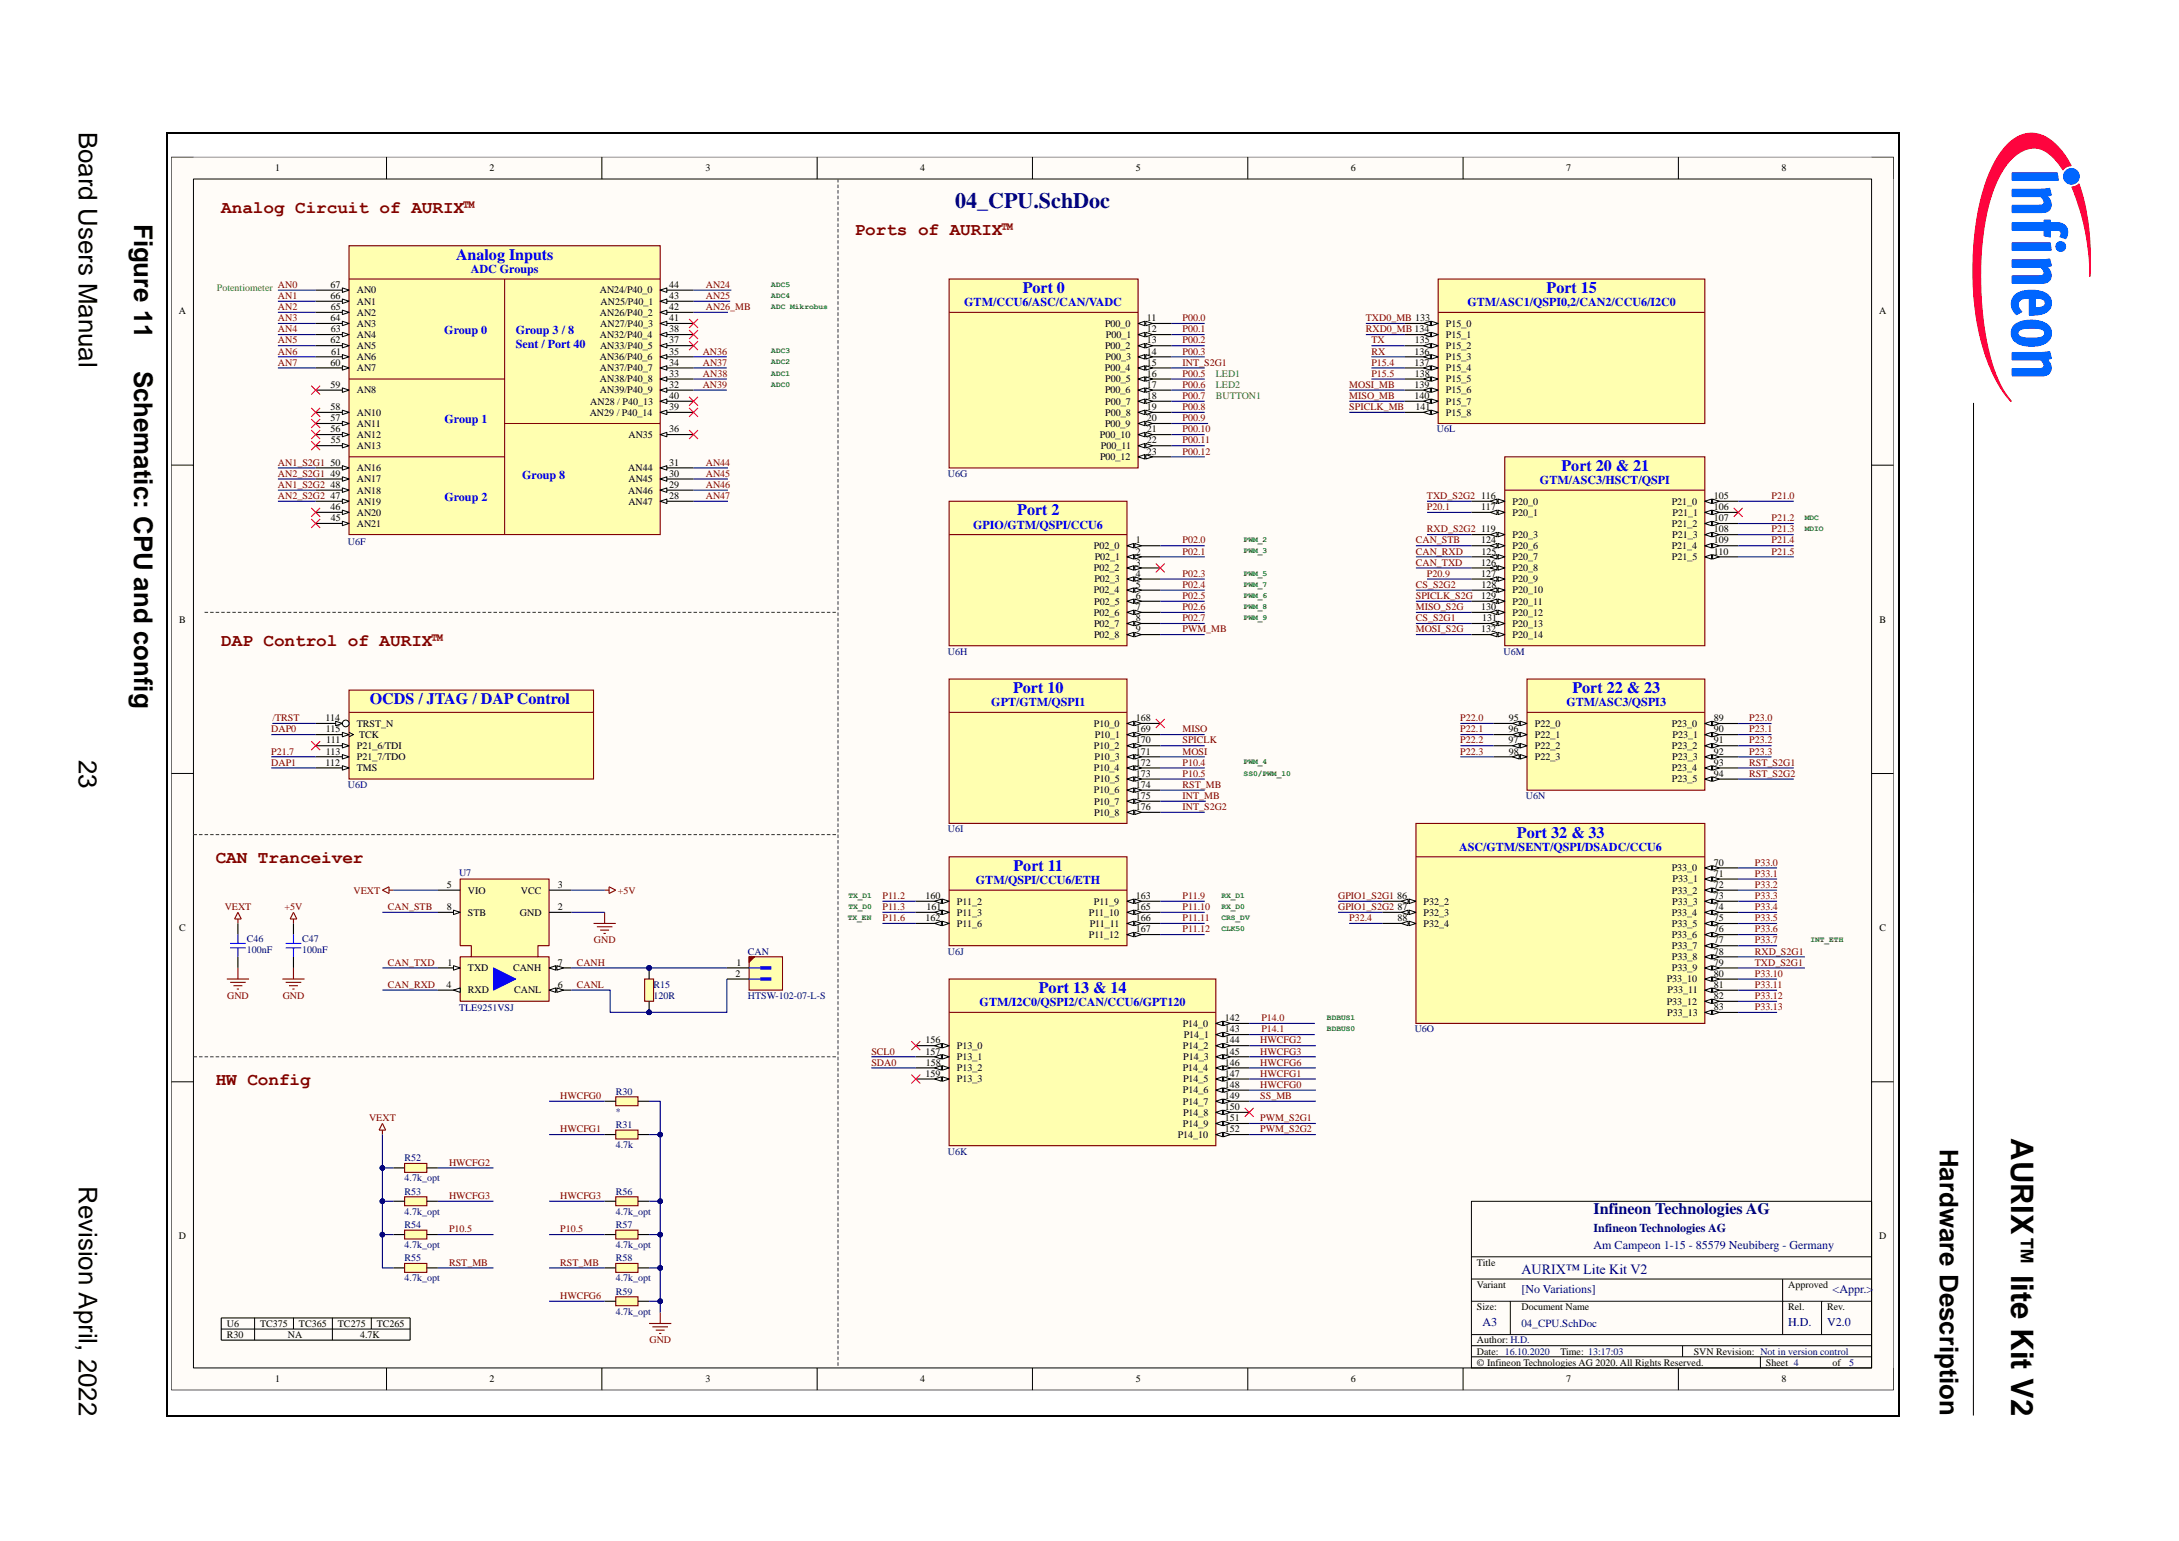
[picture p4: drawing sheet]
<svg xmlns="http://www.w3.org/2000/svg" width="297mm" height="210mm" viewBox="0 0 297 210" stroke-linecap="round" stroke-linejoin="round" font-family="sans-serif">
<defs><g id="words">
<text font-size="4.2" x="274.2" y="155.1" transform="rotate(90 274.2 155.1)">AURIX™ lite Kit V2</text>
<g font-size="3.5">
<text x="10.8" y="18" transform="rotate(90 10.8 18)">Board Users Manual</text>
<text x="18.3" y="30.5" transform="rotate(90 18.3 30.5)">Figure 11</text>
<text x="18.3" y="50.5" transform="rotate(90 18.3 50.5)">Schematic: CPU and config</text>
<text x="10.8" y="103.6" transform="rotate(90 10.8 103.6)">23</text>
<text x="10.8" y="161.7" transform="rotate(90 10.8 161.7)">Revision April, 2022</text>
<text x="264.4" y="156.6" transform="rotate(90 264.4 156.6)">Hardware Description</text>
</g>
<text font-size="3" fill="#000080" x="130.2" y="28.3">04_CPU.SchDoc</text>
<g font-size="2.4" fill="#800000">
<text x="30.2" y="29">Analog Circuit of AURIX™</text>
<text x="116.5" y="32">Ports of AURIX™</text>
<text x="30.2" y="88">DAP Control of AURIX™</text>
<text x="29.4" y="117.6">CAN Tranceiver</text>
<text x="29.4" y="147.8">HW Config</text>
</g>
<g font-size="2.2" fill="#00f">
<text x="62.2" y="35.4">Analog Inputs</text>
<text x="139.4" y="40">Port 0</text>
<text x="210.8" y="40">Port 15</text>
<text x="212.9" y="64.2">Port 20 &amp; 21</text>
<text x="138.7" y="70.3">Port 2</text>
<text x="138.1" y="94.5">Port 10</text>
<text x="214.4" y="94.5">Port 22 &amp; 23</text>
<text x="50.4" y="96">OCDS / JTAG / DAP Control</text>
<text x="138.2" y="118.7">Port 11</text>
<text x="206.8" y="114.2">Port 32 &amp; 33</text>
<text x="141.6" y="135.4">Port 13 &amp; 14</text>
</g>
<text font-size="2.2" fill="#000080" x="217.3" y="165.5">Infineon Technologies AG</text>
<text font-size="1.9" fill="#000080" x="207.4" y="173.6">AURIX™ Lite Kit V2</text>
<g font-size="1.6" fill="#00f">
<text x="64.2" y="37.2">ADC Groups</text>
<text x="131.5" y="41.8">GTM/CCU6/ASC/CAN/VADC</text>
<text x="200" y="41.8">GTM/ASC1/QSPI0,2/CAN2/CCU6/I2C0</text>
<text x="60.6" y="45.5">Group 0</text>
<text x="70.3" y="45.5">Group 3 / 8</text>
<text x="70.3" y="47.4">Sent / Port 40</text>
<text x="60.6" y="57.7">Group 1</text>
<text x="71.2" y="65.2">Group 8</text>
<text x="209.9" y="66">GTM/ASC3/HSCT/QSPI</text>
<text x="60.6" y="68.3">Group 2</text>
<text x="132.7" y="72">GPIO/GTM/QSPI/CCU6</text>
<text x="135.1" y="96.3">GPT/GTM/QSPI1</text>
<text x="213.5" y="96.3">GTM/ASC3/QSPI3</text>
<text x="198.9" y="115.9">ASC/GTM/SENT/QSPI/DSADC/CCU6</text>
<text x="133" y="120.5">GTM/QSPI/CCU6/ETH</text>
<text x="133.6" y="137.2">GTM/I2C0/QSPI2/CAN/CCU6/GPT120</text>
</g>
<g font-size="1.6" fill="#000080">
<text x="217.3" y="167.9">Infineon Technologies AG</text>
<text x="217.3" y="170.2">Am Campeon 1-15 - 85579 Neubiberg - Germany</text>
<text x="207.4" y="176.2">[No Variations]</text>
<text x="249.8" y="176.2">&lt;Appr.&gt;</text>
<text x="202.1" y="180.8">A3</text>
<text x="243.8" y="180.8">H.D.</text>
<text x="249.1" y="180.8">V2.0</text>
</g>
<text font-size="1.5" fill="#000080" x="207.4" y="180.8">04_CPU.SchDoc</text>
<g font-size="1.4">
<text x="37.5" y="23.3">1</text>
<text x="66.7" y="23.3">2</text>
<text x="96.2" y="23.3">3</text>
<text x="125.4" y="23.3">4</text>
<text x="154.8" y="23.3">5</text>
<text x="184.1" y="23.3">6</text>
<text x="213.5" y="23.3">7</text>
<text x="242.9" y="23.3">8</text>
<text x="45.1" y="40.8">66</text>
<text x="45.1" y="39.2">67</text>
<text x="48.6" y="40">AN0</text>
<text x="48.6" y="41.5">AN1</text>
<text x="81.8" y="40">AN24/P40_0</text>
<text x="81.9" y="41.5">AN25/P40_1</text>
<text x="91.2" y="39.2">44</text>
<text x="91.2" y="40.8">43</text>
<text x="24.4" y="42.8">A</text>
<text x="45.1" y="43.8">64</text>
<text x="45.1" y="46.8">62</text>
<text x="45.1" y="42.3">65</text>
<text x="45.1" y="45.3">63</text>
<text x="48.6" y="43">AN2</text>
<text x="48.6" y="44.5">AN3</text>
<text x="48.6" y="46.1">AN4</text>
<text x="48.6" y="47.6">AN5</text>
<text x="81.8" y="46.1">AN32/P40_4</text>
<text x="81.8" y="43">AN26/P40_2</text>
<text x="81.8" y="47.6">AN33/P40_5</text>
<text x="81.8" y="44.5">AN27/P40_3</text>
<text x="91.2" y="42.3">42</text>
<text x="91.2" y="43.8">41</text>
<text x="91.2" y="45.3">38</text>
<text x="91.2" y="46.8">37</text>
<text x="150.6" y="44.5">P00_0</text>
<text x="150.6" y="47.6">P00_2</text>
<text x="150.8" y="46.1">P00_1</text>
<text x="156.4" y="43.8">11</text>
<text x="156.4" y="45.3">12</text>
<text x="156.4" y="46.8">13</text>
<text x="192.9" y="46.8">135</text>
<text x="197.1" y="44.5">P15_0</text>
<text x="197.1" y="46.1">P15_1</text>
<text x="197.1" y="47.6">P15_2</text>
<text x="256.2" y="42.8">A</text>
<text x="45.1" y="49.8">60</text>
<text x="45.1" y="52.9">59</text>
<text x="45.2" y="48.3">61</text>
<text x="48.6" y="49.1">AN6</text>
<text x="48.6" y="50.6">AN7</text>
<text x="48.6" y="53.6">AN8</text>
<text x="81.8" y="49.1">AN36/P40_6</text>
<text x="81.8" y="50.6">AN37/P40_7</text>
<text x="81.8" y="53.6">AN39/P40_9</text>
<text x="81.8" y="52.1">AN38/P40_8</text>
<text x="91.2" y="49.8">34</text>
<text x="91.2" y="51.4">33</text>
<text x="91.2" y="52.9">32</text>
<text x="91.2" y="48.3">35</text>
<text x="150.6" y="50.6">P00_4</text>
<text x="150.6" y="53.6">P00_6</text>
<text x="150.7" y="52.1">P00_5</text>
<text x="150.7" y="49.1">P00_3</text>
<text x="156.4" y="48.3">14</text>
<text x="156.4" y="49.8">15</text>
<text x="156.4" y="51.4">16</text>
<text x="156.4" y="52.9">17</text>
<text x="192.8" y="48.3">136</text>
<text x="192.8" y="52.9">139</text>
<text x="192.9" y="49.8">137</text>
<text x="192.9" y="51.4">138</text>
<text x="197.1" y="49.1">P15_3</text>
<text x="197.1" y="50.6">P15_4</text>
<text x="197.1" y="52.1">P15_5</text>
<text x="197.1" y="53.6">P15_6</text>
<text x="45.1" y="58.9">56</text>
<text x="45.1" y="57.4">57</text>
<text x="45.1" y="55.9">58</text>
<text x="48.6" y="56.7">AN10</text>
<text x="48.6" y="58.2">AN11</text>
<text x="48.6" y="59.7">AN12</text>
<text x="80.4" y="56.7">AN29 / P40_14</text>
<text x="80.5" y="55.1">AN28 / P40_13</text>
<text x="85.7" y="59.7">AN35</text>
<text x="91.2" y="54.4">40</text>
<text x="91.2" y="55.9">39</text>
<text x="91.2" y="58.9">36</text>
<text x="149.9" y="59.7">P00_10</text>
<text x="150.6" y="58.2">P00_9</text>
<text x="150.7" y="55.1">P00_7</text>
<text x="150.7" y="56.7">P00_8</text>
<text x="156.4" y="54.4">18</text>
<text x="156.4" y="55.9">19</text>
<text x="156.4" y="57.4">20</text>
<text x="156.4" y="58.9">21</text>
<text x="192.8" y="54.4">140</text>
<text x="193" y="55.9">141</text>
<text x="197.1" y="55.1">P15_7</text>
<text x="197.1" y="56.7">P15_8</text>
<text x="45.1" y="63.5">50</text>
<text x="45.1" y="65">49</text>
<text x="45.1" y="60.4">55</text>
<text x="48.6" y="64.2">AN16</text>
<text x="48.6" y="65.7">AN17</text>
<text x="48.6" y="61.2">AN13</text>
<text x="85.6" y="64.2">AN44</text>
<text x="85.7" y="65.7">AN45</text>
<text x="91.2" y="63.5">31</text>
<text x="91.2" y="65">30</text>
<text x="150" y="62.7">P00_12</text>
<text x="150.1" y="61.2">P00_11</text>
<text x="156.4" y="60.4">22</text>
<text x="156.4" y="62">23</text>
<text x="45.1" y="69.5">46</text>
<text x="45.1" y="68">47</text>
<text x="45.1" y="66.5">48</text>
<text x="45.1" y="71">45</text>
<text x="48.6" y="67.3">AN18</text>
<text x="48.6" y="68.8">AN19</text>
<text x="48.6" y="70.3">AN20</text>
<text x="48.6" y="71.8">AN21</text>
<text x="85.6" y="67.3">AN46</text>
<text x="85.7" y="68.8">AN47</text>
<text x="91.2" y="66.5">29</text>
<text x="91.2" y="68">28</text>
<text x="201.9" y="68">116</text>
<text x="201.9" y="69.5">117</text>
<text x="206.2" y="68.8">P20_0</text>
<text x="206.2" y="70.3">P20_1</text>
<text x="227.9" y="68.8">P21_0</text>
<text x="227.9" y="71.8">P21_2</text>
<text x="228" y="70.3">P21_1</text>
<text x="233.6" y="68">105</text>
<text x="233.6" y="69.5">106</text>
<text x="233.6" y="71">107</text>
<text x="149.1" y="74.8">P02_0</text>
<text x="149.1" y="77.8">P02_2</text>
<text x="149.2" y="76.3">P02_1</text>
<text x="154.8" y="74.1">1</text>
<text x="154.8" y="75.6">2</text>
<text x="154.8" y="77.1">3</text>
<text x="201.9" y="74.1">124</text>
<text x="201.9" y="72.5">119</text>
<text x="201.9" y="77.1">126</text>
<text x="202" y="75.6">125</text>
<text x="206.2" y="73.3">P20_3</text>
<text x="206.2" y="74.8">P20_6</text>
<text x="206.2" y="76.3">P20_7</text>
<text x="206.2" y="77.8">P20_8</text>
<text x="227.9" y="74.8">P21_4</text>
<text x="227.9" y="76.3">P21_5</text>
<text x="228" y="73.3">P21_3</text>
<text x="233.6" y="72.5">108</text>
<text x="233.6" y="74.1">109</text>
<text x="233.6" y="75.6">110</text>
<text x="149.1" y="80.9">P02_4</text>
<text x="149.1" y="83.9">P02_6</text>
<text x="149.2" y="82.4">P02_5</text>
<text x="149.2" y="79.4">P02_3</text>
<text x="154.8" y="78.6">4</text>
<text x="154.8" y="80.1">5</text>
<text x="154.8" y="81.6">6</text>
<text x="154.8" y="83.2">7</text>
<text x="201.9" y="83.2">130</text>
<text x="201.9" y="78.6">127</text>
<text x="201.9" y="81.6">129</text>
<text x="202" y="80.1">128</text>
<text x="206.2" y="79.4">P20_9</text>
<text x="206.2" y="80.9">P20_10</text>
<text x="206.2" y="82.4">P20_11</text>
<text x="206.2" y="83.9">P20_12</text>
<text x="24.4" y="84.9">B</text>
<text x="149.1" y="85.4">P02_7</text>
<text x="149.2" y="86.9">P02_8</text>
<text x="154.8" y="84.7">8</text>
<text x="154.8" y="86.2">9</text>
<text x="201.9" y="86.2">132</text>
<text x="202" y="84.7">131</text>
<text x="206.2" y="85.4">P20_13</text>
<text x="206.2" y="86.9">P20_14</text>
<text x="256.2" y="84.9">B</text>
<text x="44.4" y="98.3">114</text>
<text x="44.4" y="99.8">115</text>
<text x="44.5" y="101.3">111</text>
<text x="48.6" y="99">TRST_N</text>
<text x="48.9" y="100.6">TCK</text>
<text x="149.1" y="99">P10_0</text>
<text x="149.2" y="100.6">P10_1</text>
<text x="154.8" y="98.3">168</text>
<text x="154.8" y="99.8">169</text>
<text x="154.8" y="101.3">170</text>
<text x="205.6" y="99.8">96</text>
<text x="205.6" y="101.3">97</text>
<text x="205.7" y="98.3">95</text>
<text x="209.2" y="99">P22_0</text>
<text x="209.2" y="100.6">P22_1</text>
<text x="227.9" y="99">P23_0</text>
<text x="228" y="100.6">P23_1</text>
<text x="233.6" y="98.3">89</text>
<text x="233.6" y="99.8">90</text>
<text x="233.6" y="101.3">91</text>
<text x="44.4" y="104.3">112</text>
<text x="44.4" y="102.8">113</text>
<text x="48.6" y="102.1">P21_6/TDI</text>
<text x="48.6" y="103.6">P21_7/TDO</text>
<text x="48.6" y="105.1">TMS</text>
<text x="149.1" y="105.1">P10_4</text>
<text x="149.1" y="102.1">P10_2</text>
<text x="149.2" y="106.6">P10_5</text>
<text x="149.2" y="103.6">P10_3</text>
<text x="154.8" y="102.8">171</text>
<text x="154.8" y="104.3">172</text>
<text x="154.8" y="105.9">173</text>
<text x="154.8" y="107.4">174</text>
<text x="205.7" y="102.8">98</text>
<text x="209.2" y="102.1">P22_2</text>
<text x="209.2" y="103.6">P22_3</text>
<text x="227.9" y="105.1">P23_4</text>
<text x="227.9" y="102.1">P23_2</text>
<text x="227.9" y="106.6">P23_5</text>
<text x="228" y="103.6">P23_3</text>
<text x="233.6" y="102.8">92</text>
<text x="233.6" y="104.3">93</text>
<text x="233.6" y="105.9">94</text>
<text x="149.1" y="108.1">P10_6</text>
<text x="149.1" y="109.7">P10_7</text>
<text x="149.2" y="111.2">P10_8</text>
<text x="154.8" y="108.9">175</text>
<text x="154.8" y="110.4">176</text>
<text x="227.9" y="118.7">P33_0</text>
<text x="233.6" y="118">70</text>
<text x="233.6" y="119.5">71</text>
<text x="60.9" y="124">8</text>
<text x="60.9" y="121">5</text>
<text x="63.8" y="124.8">STB</text>
<text x="63.8" y="121.8">VIO</text>
<text x="70.9" y="124.8">GND</text>
<text x="71" y="121.8">VCC</text>
<text x="76.1" y="124">2</text>
<text x="76.1" y="121">3</text>
<text x="126.2" y="122.5">160</text>
<text x="126.2" y="125.6">162</text>
<text x="126.3" y="124">161</text>
<text x="130.4" y="123.3">P11_2</text>
<text x="130.4" y="124.8">P11_3</text>
<text x="148.4" y="124.8">P11_10</text>
<text x="149.1" y="123.3">P11_9</text>
<text x="154.8" y="122.5">163</text>
<text x="154.8" y="124">165</text>
<text x="154.8" y="125.6">166</text>
<text x="190.5" y="122.5">86</text>
<text x="190.5" y="124">87</text>
<text x="190.5" y="125.6">88</text>
<text x="194.1" y="123.3">P32_2</text>
<text x="194.1" y="124.8">P32_3</text>
<text x="227.9" y="124.8">P33_4</text>
<text x="227.9" y="121.8">P33_2</text>
<text x="228" y="123.3">P33_3</text>
<text x="228" y="120.3">P33_1</text>
<text x="233.6" y="121">72</text>
<text x="233.6" y="124">74</text>
<text x="233.6" y="122.5">73</text>
<text x="233.6" y="125.6">75</text>
<text x="24.4" y="126.9">C</text>
<text x="61" y="131.6">1</text>
<text x="76.1" y="131.6">7</text>
<text x="100.4" y="131.6">1</text>
<text x="130.4" y="126.3">P11_6</text>
<text x="148.4" y="127.8">P11_12</text>
<text x="148.6" y="126.3">P11_11</text>
<text x="154.8" y="127.1">167</text>
<text x="194.1" y="126.3">P32_4</text>
<text x="227.9" y="127.8">P33_6</text>
<text x="227.9" y="129.3">P33_7</text>
<text x="227.9" y="130.8">P33_8</text>
<text x="227.9" y="126.3">P33_5</text>
<text x="233.6" y="127.1">76</text>
<text x="233.6" y="130.1">78</text>
<text x="233.6" y="128.6">77</text>
<text x="233.6" y="131.6">79</text>
<text x="256.2" y="126.9">C</text>
<text x="60.9" y="134.6">4</text>
<text x="63.8" y="132.4">TXD</text>
<text x="63.8" y="135.4">RXD</text>
<text x="69.9" y="132.4">CANH</text>
<text x="70.1" y="135.4">CANL</text>
<text x="76.1" y="134.6">6</text>
<text x="100.3" y="133.1">2</text>
<text x="227.2" y="133.9">P33_10</text>
<text x="227.2" y="136.9">P33_12</text>
<text x="227.3" y="135.4">P33_11</text>
<text x="227.9" y="132.4">P33_9</text>
<text x="233.6" y="133.1">80</text>
<text x="233.6" y="136.2">82</text>
<text x="233.6" y="134.6">81</text>
<text x="233.6" y="137.7">83</text>
<text x="126.2" y="142.2">156</text>
<text x="126.2" y="143.7">157</text>
<text x="130.4" y="143">P13_0</text>
<text x="161.2" y="139.9">P14_0</text>
<text x="161.3" y="143">P14_2</text>
<text x="161.4" y="141.5">P14_1</text>
<text x="167" y="139.2">142</text>
<text x="167" y="140.7">143</text>
<text x="167" y="142.2">144</text>
<text x="167" y="143.7">145</text>
<text x="227.3" y="138.4">P33_13</text>
<text x="126.2" y="146.8">159</text>
<text x="126.2" y="145.2">158</text>
<text x="130.4" y="144.5">P13_1</text>
<text x="130.4" y="146">P13_2</text>
<text x="130.4" y="147.5">P13_3</text>
<text x="161.2" y="146">P14_4</text>
<text x="161.3" y="149">P14_6</text>
<text x="161.3" y="147.5">P14_5</text>
<text x="161.3" y="144.5">P14_3</text>
<text x="167" y="145.2">146</text>
<text x="167" y="146.8">147</text>
<text x="167" y="148.3">148</text>
<text x="167" y="149.8">149</text>
<text x="160.6" y="155.1">P14_10</text>
<text x="161.3" y="150.5">P14_7</text>
<text x="161.3" y="153.6">P14_9</text>
<text x="161.3" y="152.1">P14_8</text>
<text x="167" y="151.3">150</text>
<text x="167" y="152.8">151</text>
<text x="167" y="154.3">152</text>
<text x="24.4" y="168.9">D</text>
<text x="201.4" y="172.5">Title</text>
<text x="256.2" y="168.9">D</text>
<text x="201.4" y="178.6">Size:</text>
<text x="201.4" y="175.5">Variant</text>
<text x="207.4" y="178.6">Document Name</text>
<text x="243.8" y="178.6">Rel.</text>
<text x="243.8" y="175.5">Approved</text>
<text x="249.1" y="178.6">Rev.</text>
<text x="30.9" y="180.8">U6</text>
<text x="30.9" y="182.3">R30</text>
<text x="35.5" y="180.8">TC375</text>
<text x="39.2" y="182.3">NA</text>
<text x="40.8" y="180.8">TC365</text>
<text x="46.1" y="180.8">TC275</text>
<text x="49.1" y="182.3">4.7K</text>
<text x="51.4" y="180.8">TC265</text>
<text x="201.4" y="184.6">Date: 16.10.2020</text>
<text x="201.4" y="183.1">Author: H.D.</text>
<text x="212.7" y="184.6">Time: 13:17:03</text>
<text x="230.9" y="184.6">SVN Revision: Not in version control</text>
<text x="37.5" y="188.4">1</text>
<text x="66.7" y="188.4">2</text>
<text x="96.2" y="188.4">3</text>
<text x="125.4" y="188.4">4</text>
<text x="154.8" y="188.4">5</text>
<text x="184.1" y="188.4">6</text>
<text x="201.4" y="186.1">© Infineon Technologies AG 2020. All Rights Reserved.</text>
<text x="213.5" y="188.4">7</text>
<text x="240.7" y="186.1">Sheet 4</text>
<text x="242.9" y="188.4">8</text>
<text x="249.8" y="186.1">of</text>
</g>
<g font-size="1.4" fill="#38761d">
<text x="29.6" y="39.7">Potentiometer</text>
<text x="165.7" y="51.4">LED1</text>
<text x="165.7" y="52.9">LED2</text>
<text x="165.7" y="54.4">BUTTON1</text>
</g>
<g font-size="1.4" fill="#800000">
<text x="37.9" y="39.2">AN0</text>
<text x="37.9" y="40.8">AN1</text>
<text x="96.2" y="39.2">AN24</text>
<text x="96.2" y="40.8">AN25</text>
<text x="37.9" y="42.3">AN2</text>
<text x="37.9" y="43.8">AN3</text>
<text x="37.9" y="45.3">AN4</text>
<text x="37.9" y="46.8">AN5</text>
<text x="96.2" y="42.3">AN26_MB</text>
<text x="161.2" y="43.8">P00.0</text>
<text x="161.2" y="45.3">P00.1</text>
<text x="161.2" y="46.8">P00.2</text>
<text x="186.2" y="43.8">TXD0_MB 133</text>
<text x="186.2" y="45.3">RXD0_MB 134</text>
<text x="187" y="46.8">TX</text>
<text x="37.9" y="48.3">AN6</text>
<text x="37.9" y="49.8">AN7</text>
<text x="95.8" y="52.9">AN39</text>
<text x="95.8" y="48.3">AN36</text>
<text x="95.8" y="49.8">AN37</text>
<text x="95.8" y="51.4">AN38</text>
<text x="161.2" y="48.3">P00.3</text>
<text x="161.2" y="51.4">P00.5</text>
<text x="161.2" y="52.9">P00.6</text>
<text x="161.2" y="49.8">INT_S2G1</text>
<text x="183.9" y="52.9">MOSI_MB</text>
<text x="187" y="48.3">RX</text>
<text x="187" y="49.8">P15.4</text>
<text x="187" y="51.4">P15.5</text>
<text x="161.2" y="54.4">P00.7</text>
<text x="161.2" y="58.9">P00.10</text>
<text x="161.2" y="55.9">P00.8</text>
<text x="161.2" y="57.4">P00.9</text>
<text x="183.9" y="55.9">SPICLK_MB</text>
<text x="183.9" y="54.4">MISO_MB</text>
<text x="37.9" y="63.5">AN1_S2G1</text>
<text x="37.9" y="65">AN2_S2G1</text>
<text x="96.2" y="63.5">AN44</text>
<text x="96.2" y="65">AN45</text>
<text x="161.2" y="60.4">P00.11</text>
<text x="161.2" y="62">P00.12</text>
<text x="37.9" y="66.5">AN1_S2G2</text>
<text x="37.9" y="68">AN2_S2G2</text>
<text x="96.2" y="66.5">AN46</text>
<text x="96.2" y="68">AN47</text>
<text x="194.5" y="68">TXD_S2G2</text>
<text x="194.5" y="69.5">P20.1</text>
<text x="241.5" y="68">P21.0</text>
<text x="241.5" y="71">P21.2</text>
<text x="161.2" y="74.1">P02.0</text>
<text x="161.2" y="75.6">P02.1</text>
<text x="193" y="75.6">CAN_RXD</text>
<text x="193" y="77.1">CAN_TXD</text>
<text x="193" y="74.1">CAN_STB</text>
<text x="194.5" y="72.5">RXD_S2G2</text>
<text x="241.5" y="72.5">P21.3</text>
<text x="241.5" y="74.1">P21.4</text>
<text x="241.5" y="75.6">P21.5</text>
<text x="161.2" y="78.6">P02.3</text>
<text x="161.2" y="80.1">P02.4</text>
<text x="161.2" y="81.6">P02.5</text>
<text x="161.2" y="83.2">P02.6</text>
<text x="193" y="83.2">MISO_S2G</text>
<text x="193" y="80.1">CS_S2G2</text>
<text x="193" y="81.6">SPICLK_S2G</text>
<text x="194.5" y="78.6">P20.9</text>
<text x="161.2" y="84.7">P02.7</text>
<text x="161.2" y="86.2">PWM_MB</text>
<text x="193" y="84.7">CS_S2G1</text>
<text x="193" y="86.2">MOSI_S2G</text>
<text x="37" y="99.8">DAP0</text>
<text x="37.1" y="98.3">/TRST</text>
<text x="161.2" y="99.8">MISO</text>
<text x="161.2" y="101.3">SPICLK</text>
<text x="199.1" y="98.3">P22.0</text>
<text x="199.1" y="99.8">P22.1</text>
<text x="199.1" y="101.3">P22.2</text>
<text x="238.5" y="98.3">P23.0</text>
<text x="238.5" y="99.8">P23.1</text>
<text x="238.5" y="101.3">P23.2</text>
<text x="37" y="104.3">DAP1</text>
<text x="37" y="102.8">P21.7</text>
<text x="161.2" y="102.8">MOSI</text>
<text x="161.2" y="104.3">P10.4</text>
<text x="161.2" y="105.9">P10.5</text>
<text x="161.2" y="107.4">RST_MB</text>
<text x="199.1" y="102.8">P22.3</text>
<text x="238.5" y="102.8">P23.3</text>
<text x="238.5" y="104.3">RST_S2G1</text>
<text x="238.5" y="105.9">RST_S2G2</text>
<text x="161.2" y="108.9">INT_MB</text>
<text x="161.2" y="110.4">INT_S2G2</text>
<text x="239.2" y="118">P33.0</text>
<text x="239.2" y="119.5">P33.1</text>
<text x="30.6" y="124">VEXT</text>
<text x="38.8" y="124">+5V</text>
<text x="48.2" y="121.8">VEXT</text>
<text x="52.9" y="124">CAN_STB</text>
<text x="84.2" y="121.8">+5V</text>
<text x="120.3" y="124">P11.3</text>
<text x="120.3" y="122.5">P11.2</text>
<text x="120.3" y="125.6">P11.6</text>
<text x="161.2" y="124">P11.10</text>
<text x="161.2" y="125.6">P11.11</text>
<text x="161.2" y="122.5">P11.9</text>
<text x="182.4" y="122.5">GPIO1_S2G1</text>
<text x="182.4" y="124">GPIO1_S2G2</text>
<text x="183.9" y="125.6">P32.4</text>
<text x="239.2" y="121">P33.2</text>
<text x="239.2" y="122.5">P33.3</text>
<text x="239.2" y="124">P33.4</text>
<text x="239.2" y="125.6">P33.5</text>
<text x="52.9" y="131.6">CAN_TXD</text>
<text x="78.6" y="131.6">CANH</text>
<text x="81" y="128.6">GND</text>
<text x="161.2" y="127.1">P11.12</text>
<text x="239.2" y="127.1">P33.6</text>
<text x="239.2" y="128.6">P33.7</text>
<text x="239.2" y="130.1">RXD_S2G1</text>
<text x="239.2" y="131.6">TXD_S2G1</text>
<text x="31" y="136.2">GND</text>
<text x="38.5" y="136.2">GND</text>
<text x="52.9" y="134.6">CAN_RXD</text>
<text x="78.6" y="134.6">CANL</text>
<text x="239.2" y="133.1">P33.10</text>
<text x="239.2" y="134.6">P33.11</text>
<text x="239.2" y="136.2">P33.12</text>
<text x="239.2" y="137.7">P33.13</text>
<text x="118.8" y="143.7">SCL0</text>
<text x="171.8" y="143.7">HWCFG3</text>
<text x="171.8" y="142.2">HWCFG2</text>
<text x="172" y="140.7">P14.1</text>
<text x="172" y="139.2">P14.0</text>
<text x="76.4" y="149.8">HWCFG0</text>
<text x="118.8" y="145.2">SDA0</text>
<text x="171.8" y="146.8">HWCFG1</text>
<text x="171.8" y="145.2">HWCFG6</text>
<text x="171.8" y="149.8">SS_MB</text>
<text x="171.8" y="148.3">HWCFG0</text>
<text x="50.3" y="152.8">VEXT</text>
<text x="76.4" y="154.3">HWCFG1</text>
<text x="171.8" y="154.3">PWM_S2G2</text>
<text x="171.8" y="152.8">PWM_S2G1</text>
<text x="61.2" y="158.9">HWCFG2</text>
<text x="61.2" y="163.4">HWCFG3</text>
<text x="61.2" y="168">P10.5</text>
<text x="76.4" y="163.4">HWCFG3</text>
<text x="76.4" y="168">P10.5</text>
<text x="61.2" y="172.5">RST_MB</text>
<text x="76.4" y="172.5">RST_MB</text>
<text x="76.4" y="177">HWCFG6</text>
<text x="88.5" y="183.1">GND</text>
</g>
<g font-size="1.4" fill="#000080">
<text x="195.9" y="58.9">U6L</text>
<text x="129.2" y="65">U6G</text>
<text x="47.4" y="74.2">U6F</text>
<text x="129.2" y="89.2">U6H</text>
<text x="205" y="89.2">U6M</text>
<text x="47.4" y="107.4">U6D</text>
<text x="129.2" y="113.4">U6I</text>
<text x="208" y="108.9">U6N</text>
<text x="62.6" y="119.3">U7</text>
<text x="33.6" y="128.4">C46</text>
<text x="33.6" y="129.9">100nF</text>
<text x="41.2" y="128.4">C47</text>
<text x="41.2" y="129.9">100nF</text>
<text x="102" y="130.1">CAN</text>
<text x="129.2" y="130.1">U6J</text>
<text x="62.6" y="137.8">TLE9251VSJ</text>
<text x="89.1" y="134.6">R15</text>
<text x="89.1" y="136.2">120R</text>
<text x="102" y="136.2">HTSW-102-07-L-S</text>
<text x="192.9" y="140.7">U6O</text>
<text x="83.9" y="149.2">R30</text>
<text x="83.9" y="151.9">*</text>
<text x="83.9" y="153.7">R31</text>
<text x="55.2" y="158.3">R52</text>
<text x="55.2" y="161">4.7k_opt</text>
<text x="83.9" y="156.4">4.7k</text>
<text x="129.2" y="157.4">U6K</text>
<text x="55.2" y="162.8">R53</text>
<text x="55.2" y="165.5">4.7k_opt</text>
<text x="55.2" y="167.3">R54</text>
<text x="83.9" y="162.8">R56</text>
<text x="83.9" y="165.5">4.7k_opt</text>
<text x="83.9" y="167.3">R57</text>
<text x="55.2" y="170.1">4.7k_opt</text>
<text x="55.2" y="171.9">R55</text>
<text x="83.9" y="170.1">4.7k_opt</text>
<text x="83.9" y="171.9">R58</text>
<text x="55.2" y="174.6">4.7k_opt</text>
<text x="83.9" y="174.6">4.7k_opt</text>
<text x="83.9" y="176.4">R59</text>
<text x="83.9" y="179.2">4.7k_opt</text>
<text x="252.1" y="186.1">5</text>
</g>
<g font-size="1.1" fill="#008000">
<text x="105.1" y="40.6">ADC4</text>
<text x="105.1" y="39.1">ADC5</text>
<text x="105.1" y="42.1">ADC Mikrobus</text>
<text x="105.1" y="52.7">ADC0</text>
<text x="105.1" y="51.2">ADC1</text>
<text x="105.1" y="49.7">ADC2</text>
<text x="105.1" y="48.2">ADC3</text>
<text x="246" y="70.9">MDC</text>
<text x="169.5" y="73.9">PWM_2</text>
<text x="169.5" y="75.4">PWM_3</text>
<text x="246" y="72.4">MDIO</text>
<text x="169.5" y="78.4">PWM_5</text>
<text x="169.5" y="83">PWM_8</text>
<text x="169.5" y="81.5">PWM_6</text>
<text x="169.5" y="80">PWM_7</text>
<text x="169.5" y="84.5">PWM_9</text>
<text x="169.5" y="104.2">PWM_4</text>
<text x="169.5" y="105.7">SS0/PWM_10</text>
<text x="115.6" y="125.4">TX_EN</text>
<text x="115.7" y="123.9">TX_D0</text>
<text x="115.7" y="122.4">TX_D1</text>
<text x="166.5" y="125.4">CRS_DV</text>
<text x="166.5" y="122.4">RX_D1</text>
<text x="166.5" y="123.9">RX_D0</text>
<text x="166.5" y="126.9">CLK50</text>
<text x="246.8" y="128.4">INT_ETH</text>
<text x="180.9" y="140.5">BDBUS0</text>
<text x="180.9" y="139">BDBUS1</text>
</g>
</g></defs>
<path d="M269 54.9v138" fill="none" stroke="#000" stroke-width=".14"/>
<g fill="#06f" stroke="#06f" stroke-width=".14">
<path d="M274.3 23.6h6.2l.1 1h-6.3z"/>
<path d="M274.3 25.8h3.9l1.2-.1 .3 .9-.6 .1a1.24 1.24 0 0 1-.2 2.2l-4.6 .1v-1h3.5a.56 .56 0 0 0 .8-.6l-.4-.6h-3.9z"/>
<path d="M274.3 30.3h4.4v-.3h.8v.3h.3a1.79 1.79 0 0 1 2 .9l.1 .7-.3 .6-.8-.2a.51 .51 0 0 0 .1-.7 .51 .51 0 0 0-.6-.2h-.8v.9l-.8-.2v-.7h-4.4z"/>
<path d="M274.3 35.4h3.9l1.2-.1 .3 .9-.6 .2a1.24 1.24 0 0 1-.2 2.1l-4.6 .1v-1h3.5a.56 .56 0 0 0 .8-.6l-.4-.6h-3.9z"/>
<path d="M274.3 48h3.9l1.2-.1 .3 1-.6 .1a1.24 1.24 0 0 1-.2 2.2h-4.6v-1h3.5a.55 .55 0 0 0 .8-.5l-.4-.6h-3.9z"/>
<path d="M280.3 33.6a.67 .67 0 0 1 1.3 0 .67 .67 0 0 1-1.3 0zM274.3 33.1h5.2l.1 1h-5.3z"/>
<path d="M274.6 40.3a4 4 0 0 1 3.8-.5 1.57 1.57 0 0 1 1.3 1.7 1.57 1.57 0 0 1-1.6 1.4l-1.5 .1v-2.4a1.2 1.2 0 0 0-1.5 .9l.2 .6 .3 .4-.7 .4a1.82 1.82 0 0 1-.3-2.6zM277.5 40.6v1.3a1.17 1.17 0 0 0 1.3-.5 .62 .62 0 0 0-.6-.7z"/>
<path d="M274.5 44.4a4 4 0 0 1 4.8 0 1.61 1.61 0 0 1-1.1 2.6 4 4 0 0 1-3.7-.6 1.56 1.56 0 0 1 0-2zM275.2 45.1a.6 .6 0 0 0 0 .7 .6 .6 0 0 0 .6 .2l1.5 .1a1.58 1.58 0 0 0 1.4-.5 .73 .73 0 0 0-.8-.8l-1.1-.1a2.45 2.45 0 0 0-1.6 .4z"/>
<circle cx="282.4" cy="24" r="1.07"/>
</g>
<g fill="#ff0040" stroke="#ff0040" stroke-width=".14">
<path d="M282.4 25.5a1.42 1.42 0 0 0 1-.4l.5 1.5a32.6 32.6 0 0 1 1 11.1 31.7 31.7 0 0 0-2.2-11.5z"/>
<path d="M273.8 19.6a4.3 4.3 0 0 1 6.3-.1 10.2 10.2 0 0 1 2.3 3.1l-.6 .1-.6 .5a6.1 6.1 0 0 0-3.3-3 4.3 4.3 0 0 0-3.9 1.7 16.8 16.8 0 0 0-3.3 8.1 45 45 0 0 0 1 20.1l1 2.3 .7 1.2 .8 1.1h-.1a21.8 21.8 0 0 1-4.5-10.5 41 41 0 0 1 1.3-19.8l.3-.9a11.9 11.9 0 0 1 2.6-3.9z"/>
</g>
<g fill="#000">
<path d="M22.7 18h.1v.2h-.1z" fill-rule="evenodd"/>
<path d="M22.7 18h.1v.2h-.1z" fill-rule="evenodd"/>
<path d="M258.9 18h.1v.2h-.1z" fill-rule="evenodd"/>
<path d="M258.9 18h.1v.2h-.1z" fill-rule="evenodd"/>
<path d="M22.7 192.9h.1v.1h-.1z" fill-rule="evenodd"/>
<path d="M22.7 192.9h.1v.1h-.1z" fill-rule="evenodd"/>
<path d="M258.9 192.9h.1v.1h-.1z" fill-rule="evenodd"/>
<path d="M258.9 192.9h.1v.1h-.1z" fill-rule="evenodd"/>
</g>
<path d="M22.7 18.2v174.7M22.8 18.1h236.1M258.9 18.2v174.7M22.8 192.9h236.1" fill="none" stroke="#000" stroke-width=".17"/>
<path d="M23.3 21.4h234.9v168.1h-234.9z" fill-rule="evenodd" fill="#fffcf8"/>
<path d="M23.3 21.4h234.9v168.1h-234.9z" fill="none" stroke="#000" stroke-width=".14"/>
<path d="M26.4 24.4h228.7v162h-228.7z" fill-rule="evenodd" fill="#fffcf8"/>
<g fill="none" stroke="#000" stroke-width=".14">
<path d="M26.4 21.4h-3.1M26.4 24.4h228.7v162h-228.7zM52.7 21.4v3M82 21.4v3M111.4 21.4v3M140.7 21.4v3M170.1 21.4v3M199.5 21.4v3M228.8 21.4v3M255.1 21.4h3.1v3M26.4 63.4h-3.1M258.2 63.4h-3.1"/>
<path d="M26.4 105.4h-3.1M258.2 105.4h-3.1M26.4 147.4h-3.1M258.2 147.4h-3.1M200.6 163.7h54.5v22.7h-54.5zM205.9 177.3v4.6M243 174.3v7.6M248.3 177.3v4.6M255.1 171.3h-54.5M255.1 174.3h-54.5M255.1 177.3h-54.5M52.7 186.4v3.1"/>
<path d="M82 186.4v3.1M111.4 186.4v3.1M140.7 186.4v3.1M170.1 186.4v3.1M199.5 186.4v3.1M228.8 186.4v3.1M229.4 183.4v1.5M240 184.9v1.5M255.1 181.9h-54.5M255.1 183.4h-54.5M255.1 184.9h-54.5M258.2 186.4v3.1"/>
</g>
<path d="M47.6 94.1h33.3v12.1h-33.3z" fill-rule="evenodd" fill="#ffffb0"/>
<path d="M47.6 94.1h33.3v12.1h-33.3z" fill="none" stroke="#800000" stroke-width=".15"/>
<path d="M47.6 98.6h-4.6" fill="none" stroke="#000" stroke-width=".15"/>
<circle cx="47.1" cy="98.6" r=".46" fill="#f8fcff"/>
<circle cx="47.1" cy="98.6" r=".45" fill="none" stroke="#000" stroke-width=".14"/>
<path d="M45.8 98.3l.9 .3-.9 .3z" fill="#f8fcff"/>
<path d="M45.8 98.3l.9 .3-.9 .3z" fill="none" stroke="#000" stroke-width=".14"/>
<path d="M47.6 100.1h-4.6" fill="none" stroke="#000" stroke-width=".15"/>
<path d="M46.7 99.8l.9 .3-.9 .3z" fill="#f8fcff"/>
<path d="M46.7 99.8l.9 .3-.9 .3zM47.6 99.8l.6 .3-.6 .3" fill="none" stroke="#000" stroke-width=".14"/>
<path d="M47.6 101.6h-4.6" fill="none" stroke="#000" stroke-width=".15"/>
<path d="M46.7 101.3l.9 .3-.9 .3z" fill="#f8fcff"/>
<path d="M46.7 101.3l.9 .3-.9 .3z" fill="none" stroke="#000" stroke-width=".14"/>
<path d="M47.6 103.1h-4.6" fill="none" stroke="#000" stroke-width=".15"/>
<path d="M46.7 102.8l.9 .3-.9 .3z" fill="#f8fcff"/>
<path d="M46.7 102.8l.9 .3-.9 .3z" fill="none" stroke="#000" stroke-width=".14"/>
<path d="M47.6 104.7h-4.6" fill="none" stroke="#000" stroke-width=".15"/>
<path d="M46.7 104.4l.9 .3-.9 .3z" fill="#f8fcff"/>
<path d="M46.7 104.4l.9 .3-.9 .3z" fill="none" stroke="#000" stroke-width=".14"/>
<path d="M80.9 97.1h-33.3" fill="none" stroke="#800000" stroke-width=".15"/>
<path d="M47.6 33.5h42.4v39.4h-42.4z" fill-rule="evenodd" fill="#ffffb0"/>
<path d="M47.6 33.5h42.4v39.4h-42.4z" fill="none" stroke="#800000" stroke-width=".15"/>
<path d="M47.6 39.5h-4.6" fill="none" stroke="#000" stroke-width=".15"/>
<path d="M46.7 39.2l.9 .3-.9 .3z" fill="#f8fcff"/>
<path d="M46.7 39.2l.9 .3-.9 .3z" fill="none" stroke="#000" stroke-width=".14"/>
<path d="M47.6 41.1h-4.6" fill="none" stroke="#000" stroke-width=".15"/>
<path d="M46.7 40.8l.9 .3-.9 .3z" fill="#f8fcff"/>
<path d="M46.7 40.8l.9 .3-.9 .3z" fill="none" stroke="#000" stroke-width=".14"/>
<path d="M47.6 42.6h-4.6" fill="none" stroke="#000" stroke-width=".15"/>
<path d="M46.7 42.3l.9 .3-.9 .3z" fill="#f8fcff"/>
<path d="M46.7 42.3l.9 .3-.9 .3z" fill="none" stroke="#000" stroke-width=".14"/>
<path d="M47.6 44.1h-4.6" fill="none" stroke="#000" stroke-width=".15"/>
<path d="M46.7 43.8l.9 .3-.9 .3z" fill="#f8fcff"/>
<path d="M46.7 43.8l.9 .3-.9 .3z" fill="none" stroke="#000" stroke-width=".14"/>
<path d="M47.6 45.6h-4.6" fill="none" stroke="#000" stroke-width=".15"/>
<path d="M46.7 45.3l.9 .3-.9 .3z" fill="#f8fcff"/>
<path d="M46.7 45.3l.9 .3-.9 .3z" fill="none" stroke="#000" stroke-width=".14"/>
<path d="M47.6 47.1h-4.6" fill="none" stroke="#000" stroke-width=".15"/>
<path d="M46.7 46.8l.9 .3-.9 .3z" fill="#f8fcff"/>
<path d="M46.7 46.8l.9 .3-.9 .3z" fill="none" stroke="#000" stroke-width=".14"/>
<path d="M47.6 48.6h-4.6" fill="none" stroke="#000" stroke-width=".15"/>
<path d="M46.7 48.3l.9 .3-.9 .3z" fill="#f8fcff"/>
<path d="M46.7 48.3l.9 .3-.9 .3z" fill="none" stroke="#000" stroke-width=".14"/>
<path d="M47.6 50.1h-4.6" fill="none" stroke="#000" stroke-width=".15"/>
<path d="M46.7 49.8l.9 .3-.9 .3z" fill="#f8fcff"/>
<path d="M46.7 49.8l.9 .3-.9 .3z" fill="none" stroke="#000" stroke-width=".14"/>
<path d="M47.6 63.8h-4.6" fill="none" stroke="#000" stroke-width=".15"/>
<path d="M46.7 63.5l.9 .3-.9 .3z" fill="#f8fcff"/>
<path d="M46.7 63.5l.9 .3-.9 .3z" fill="none" stroke="#000" stroke-width=".14"/>
<path d="M47.6 65.3h-4.6" fill="none" stroke="#000" stroke-width=".15"/>
<path d="M46.7 65l.9 .3-.9 .3z" fill="#f8fcff"/>
<path d="M46.7 65l.9 .3-.9 .3z" fill="none" stroke="#000" stroke-width=".14"/>
<path d="M47.6 66.8h-4.6" fill="none" stroke="#000" stroke-width=".15"/>
<path d="M46.7 66.5l.9 .3-.9 .3z" fill="#f8fcff"/>
<path d="M46.7 66.5l.9 .3-.9 .3z" fill="none" stroke="#000" stroke-width=".14"/>
<path d="M47.6 68.3h-4.6" fill="none" stroke="#000" stroke-width=".15"/>
<path d="M46.7 68l.9 .3-.9 .3z" fill="#f8fcff"/>
<path d="M46.7 68l.9 .3-.9 .3z" fill="none" stroke="#000" stroke-width=".14"/>
<path d="M47.6 69.8h-4.6" fill="none" stroke="#000" stroke-width=".15"/>
<path d="M46.7 69.5l.9 .3-.9 .3z" fill="#f8fcff"/>
<path d="M46.7 69.5l.9 .3-.9 .3z" fill="none" stroke="#000" stroke-width=".14"/>
<path d="M47.6 71.3h-4.6" fill="none" stroke="#000" stroke-width=".15"/>
<path d="M46.7 71l.9 .3-.9 .3z" fill="#f8fcff"/>
<path d="M46.7 71l.9 .3-.9 .3z" fill="none" stroke="#000" stroke-width=".14"/>
<path d="M94.5 39.5h-4.5" fill="none" stroke="#000" stroke-width=".15"/>
<path d="M90 39.5l.9-.3v.6z" fill="#f8fcff"/>
<path d="M90 39.5l.9-.3v.6z" fill="none" stroke="#000" stroke-width=".14"/>
<path d="M94.5 41.1h-4.5" fill="none" stroke="#000" stroke-width=".15"/>
<path d="M90 41.1l.9-.3v.6z" fill="#f8fcff"/>
<path d="M90 41.1l.9-.3v.6z" fill="none" stroke="#000" stroke-width=".14"/>
<path d="M94.5 42.6h-4.5" fill="none" stroke="#000" stroke-width=".15"/>
<path d="M90 42.6l.9-.3v.6z" fill="#f8fcff"/>
<path d="M90 42.6l.9-.3v.6z" fill="none" stroke="#000" stroke-width=".14"/>
<path d="M94.5 44.1h-4.5" fill="none" stroke="#000" stroke-width=".15"/>
<path d="M90 44.1l.9-.3v.6z" fill="#f8fcff"/>
<path d="M90 44.1l.9-.3v.6z" fill="none" stroke="#000" stroke-width=".14"/>
<path d="M94.5 54.7h-4.5" fill="none" stroke="#000" stroke-width=".15"/>
<path d="M90 54.7l.9-.3v.6z" fill="#f8fcff"/>
<path d="M90 54.7l.9-.3v.6z" fill="none" stroke="#000" stroke-width=".14"/>
<path d="M94.5 56.2h-4.5" fill="none" stroke="#000" stroke-width=".15"/>
<path d="M90 56.2l.9-.3v.6z" fill="#f8fcff"/>
<path d="M90 56.2l.9-.3v.6z" fill="none" stroke="#000" stroke-width=".14"/>
<path d="M94.5 45.6h-4.5" fill="none" stroke="#000" stroke-width=".15"/>
<path d="M90 45.6l.9-.3v.6z" fill="#f8fcff"/>
<path d="M90 45.6l.9-.3v.6z" fill="none" stroke="#000" stroke-width=".14"/>
<path d="M94.5 47.1h-4.5" fill="none" stroke="#000" stroke-width=".15"/>
<path d="M90 47.1l.9-.3v.6z" fill="#f8fcff"/>
<path d="M90 47.1l.9-.3v.6z" fill="none" stroke="#000" stroke-width=".14"/>
<path d="M94.5 59.2h-4.5" fill="none" stroke="#000" stroke-width=".15"/>
<path d="M90 59.2l.9-.3v.6z" fill="#f8fcff"/>
<path d="M90 59.2l.9-.3v.6z" fill="none" stroke="#000" stroke-width=".14"/>
<path d="M47.6 56.2h-4.6" fill="none" stroke="#000" stroke-width=".15"/>
<path d="M46.7 55.9l.9 .3-.9 .3z" fill="#f8fcff"/>
<path d="M46.7 55.9l.9 .3-.9 .3z" fill="none" stroke="#000" stroke-width=".14"/>
<path d="M47.6 57.7h-4.6" fill="none" stroke="#000" stroke-width=".15"/>
<path d="M46.7 57.4l.9 .3-.9 .3z" fill="#f8fcff"/>
<path d="M46.7 57.4l.9 .3-.9 .3z" fill="none" stroke="#000" stroke-width=".14"/>
<path d="M47.6 59.2h-4.6" fill="none" stroke="#000" stroke-width=".15"/>
<path d="M46.7 58.9l.9 .3-.9 .3z" fill="#f8fcff"/>
<path d="M46.7 58.9l.9 .3-.9 .3z" fill="none" stroke="#000" stroke-width=".14"/>
<path d="M47.6 60.7h-4.6" fill="none" stroke="#000" stroke-width=".15"/>
<path d="M46.7 60.4l.9 .3-.9 .3z" fill="#f8fcff"/>
<path d="M46.7 60.4l.9 .3-.9 .3z" fill="none" stroke="#000" stroke-width=".14"/>
<path d="M47.6 53.2h-4.6" fill="none" stroke="#000" stroke-width=".15"/>
<path d="M46.7 52.9l.9 .3-.9 .3z" fill="#f8fcff"/>
<path d="M46.7 52.9l.9 .3-.9 .3z" fill="none" stroke="#000" stroke-width=".14"/>
<path d="M94.5 50.1h-4.5" fill="none" stroke="#000" stroke-width=".15"/>
<path d="M90 50.1l.9-.3v.6z" fill="#f8fcff"/>
<path d="M90 50.1l.9-.3v.6z" fill="none" stroke="#000" stroke-width=".14"/>
<path d="M94.5 51.7h-4.5" fill="none" stroke="#000" stroke-width=".15"/>
<path d="M90 51.7l.9-.3v.6z" fill="#f8fcff"/>
<path d="M90 51.7l.9-.3v.6z" fill="none" stroke="#000" stroke-width=".14"/>
<path d="M94.5 53.2h-4.5" fill="none" stroke="#000" stroke-width=".15"/>
<path d="M90 53.2l.9-.3v.6z" fill="#f8fcff"/>
<path d="M90 53.2l.9-.3v.6z" fill="none" stroke="#000" stroke-width=".14"/>
<path d="M94.5 48.6h-4.5" fill="none" stroke="#000" stroke-width=".15"/>
<path d="M90 48.6l.9-.3v.6z" fill="#f8fcff"/>
<path d="M90 48.6l.9-.3v.6z" fill="none" stroke="#000" stroke-width=".14"/>
<path d="M94.5 63.8h-4.5" fill="none" stroke="#000" stroke-width=".15"/>
<path d="M90 63.8l.9-.3v.6z" fill="#f8fcff"/>
<path d="M90 63.8l.9-.3v.6z" fill="none" stroke="#000" stroke-width=".14"/>
<path d="M94.5 65.3h-4.5" fill="none" stroke="#000" stroke-width=".15"/>
<path d="M90 65.3l.9-.3v.6z" fill="#f8fcff"/>
<path d="M90 65.3l.9-.3v.6z" fill="none" stroke="#000" stroke-width=".14"/>
<path d="M94.5 66.8h-4.5" fill="none" stroke="#000" stroke-width=".15"/>
<path d="M90 66.8l.9-.3v.6z" fill="#f8fcff"/>
<path d="M90 66.8l.9-.3v.6z" fill="none" stroke="#000" stroke-width=".14"/>
<path d="M94.5 68.3h-4.5" fill="none" stroke="#000" stroke-width=".15"/>
<path d="M90 68.3l.9-.3v.6z" fill="#f8fcff"/>
<path d="M90 68.3l.9-.3v.6z" fill="none" stroke="#000" stroke-width=".14"/>
<path d="M68.8 38v34.9M90 38h-42.4M68.8 51.7h-21.2M90 57.7h-21.2M68.8 62.3h-21.2" fill="none" stroke="#800000" stroke-width=".15"/>
<path d="M129.4 38h25.8v25.8h-25.8z" fill-rule="evenodd" fill="#ffffb0"/>
<path d="M129.4 38h25.8v25.8h-25.8z" fill="none" stroke="#800000" stroke-width=".15"/>
<path d="M159.7 44.1h-4.5" fill="none" stroke="#000" stroke-width=".15"/>
<path d="M155.2 44.1l.9-.3v.6z" fill="#f8fcff"/>
<path d="M155.2 44.1l.9-.3v.6z" fill="none" stroke="#000" stroke-width=".14"/>
<path d="M156.2 43.8l.9 .3-.9 .3z" fill="#f8fcff"/>
<path d="M156.2 43.8l.9 .3-.9 .3z" fill="none" stroke="#000" stroke-width=".14"/>
<path d="M159.7 45.6h-4.5" fill="none" stroke="#000" stroke-width=".15"/>
<path d="M155.2 45.6l.9-.3v.6z" fill="#f8fcff"/>
<path d="M155.2 45.6l.9-.3v.6z" fill="none" stroke="#000" stroke-width=".14"/>
<path d="M156.2 45.3l.9 .3-.9 .3z" fill="#f8fcff"/>
<path d="M156.2 45.3l.9 .3-.9 .3z" fill="none" stroke="#000" stroke-width=".14"/>
<path d="M159.7 47.1h-4.5" fill="none" stroke="#000" stroke-width=".15"/>
<path d="M155.2 47.1l.9-.3v.6z" fill="#f8fcff"/>
<path d="M155.2 47.1l.9-.3v.6z" fill="none" stroke="#000" stroke-width=".14"/>
<path d="M156.2 46.8l.9 .3-.9 .3z" fill="#f8fcff"/>
<path d="M156.2 46.8l.9 .3-.9 .3z" fill="none" stroke="#000" stroke-width=".14"/>
<path d="M159.7 48.6h-4.5" fill="none" stroke="#000" stroke-width=".15"/>
<path d="M155.2 48.6l.9-.3v.6z" fill="#f8fcff"/>
<path d="M155.2 48.6l.9-.3v.6z" fill="none" stroke="#000" stroke-width=".14"/>
<path d="M156.2 48.3l.9 .3-.9 .3z" fill="#f8fcff"/>
<path d="M156.2 48.3l.9 .3-.9 .3z" fill="none" stroke="#000" stroke-width=".14"/>
<path d="M159.7 50.1h-4.5" fill="none" stroke="#000" stroke-width=".15"/>
<path d="M155.2 50.1l.9-.3v.6z" fill="#f8fcff"/>
<path d="M155.2 50.1l.9-.3v.6z" fill="none" stroke="#000" stroke-width=".14"/>
<path d="M156.2 49.8l.9 .3-.9 .3z" fill="#f8fcff"/>
<path d="M156.2 49.8l.9 .3-.9 .3z" fill="none" stroke="#000" stroke-width=".14"/>
<path d="M159.7 51.7h-4.5" fill="none" stroke="#000" stroke-width=".15"/>
<path d="M155.2 51.7l.9-.3v.6z" fill="#f8fcff"/>
<path d="M155.2 51.7l.9-.3v.6z" fill="none" stroke="#000" stroke-width=".14"/>
<path d="M156.2 51.4l.9 .3-.9 .3z" fill="#f8fcff"/>
<path d="M156.2 51.4l.9 .3-.9 .3z" fill="none" stroke="#000" stroke-width=".14"/>
<path d="M159.7 53.2h-4.5" fill="none" stroke="#000" stroke-width=".15"/>
<path d="M155.2 53.2l.9-.3v.6z" fill="#f8fcff"/>
<path d="M155.2 53.2l.9-.3v.6z" fill="none" stroke="#000" stroke-width=".14"/>
<path d="M156.2 52.9l.9 .3-.9 .3z" fill="#f8fcff"/>
<path d="M156.2 52.9l.9 .3-.9 .3z" fill="none" stroke="#000" stroke-width=".14"/>
<path d="M159.7 54.7h-4.5" fill="none" stroke="#000" stroke-width=".15"/>
<path d="M155.2 54.7l.9-.3v.6z" fill="#f8fcff"/>
<path d="M155.2 54.7l.9-.3v.6z" fill="none" stroke="#000" stroke-width=".14"/>
<path d="M156.2 54.4l.9 .3-.9 .3z" fill="#f8fcff"/>
<path d="M156.2 54.4l.9 .3-.9 .3z" fill="none" stroke="#000" stroke-width=".14"/>
<path d="M159.7 56.2h-4.5" fill="none" stroke="#000" stroke-width=".15"/>
<path d="M155.2 56.2l.9-.3v.6z" fill="#f8fcff"/>
<path d="M155.2 56.2l.9-.3v.6z" fill="none" stroke="#000" stroke-width=".14"/>
<path d="M156.2 55.9l.9 .3-.9 .3z" fill="#f8fcff"/>
<path d="M156.2 55.9l.9 .3-.9 .3z" fill="none" stroke="#000" stroke-width=".14"/>
<path d="M159.7 57.7h-4.5" fill="none" stroke="#000" stroke-width=".15"/>
<path d="M155.2 57.7l.9-.3v.6z" fill="#f8fcff"/>
<path d="M155.2 57.7l.9-.3v.6z" fill="none" stroke="#000" stroke-width=".14"/>
<path d="M156.2 57.4l.9 .3-.9 .3z" fill="#f8fcff"/>
<path d="M156.2 57.4l.9 .3-.9 .3z" fill="none" stroke="#000" stroke-width=".14"/>
<path d="M159.7 59.2h-4.5" fill="none" stroke="#000" stroke-width=".15"/>
<path d="M155.2 59.2l.9-.3v.6z" fill="#f8fcff"/>
<path d="M155.2 59.2l.9-.3v.6z" fill="none" stroke="#000" stroke-width=".14"/>
<path d="M156.2 58.9l.9 .3-.9 .3z" fill="#f8fcff"/>
<path d="M156.2 58.9l.9 .3-.9 .3z" fill="none" stroke="#000" stroke-width=".14"/>
<path d="M159.7 60.7h-4.5" fill="none" stroke="#000" stroke-width=".15"/>
<path d="M155.2 60.7l.9-.3v.6z" fill="#f8fcff"/>
<path d="M155.2 60.7l.9-.3v.6z" fill="none" stroke="#000" stroke-width=".14"/>
<path d="M156.2 60.4l.9 .3-.9 .3z" fill="#f8fcff"/>
<path d="M156.2 60.4l.9 .3-.9 .3z" fill="none" stroke="#000" stroke-width=".14"/>
<path d="M159.7 62.3h-4.5" fill="none" stroke="#000" stroke-width=".15"/>
<path d="M155.2 62.3l.9-.3v.6z" fill="#f8fcff"/>
<path d="M155.2 62.3l.9-.3v.6z" fill="none" stroke="#000" stroke-width=".14"/>
<path d="M156.2 62l.9 .3-.9 .3z" fill="#f8fcff"/>
<path d="M156.2 62l.9 .3-.9 .3z" fill="none" stroke="#000" stroke-width=".14"/>
<path d="M155.2 42.6h-25.8" fill="none" stroke="#800000" stroke-width=".15"/>
<path d="M129.4 68.3h24.2v19.7h-24.2z" fill-rule="evenodd" fill="#ffffb0"/>
<path d="M129.4 68.3h24.2v19.7h-24.2z" fill="none" stroke="#800000" stroke-width=".15"/>
<path d="M158.2 74.4h-4.6" fill="none" stroke="#000" stroke-width=".15"/>
<path d="M153.6 74.4l.9-.3v.6z" fill="#f8fcff"/>
<path d="M153.6 74.4l.9-.3v.6z" fill="none" stroke="#000" stroke-width=".14"/>
<path d="M154.7 74.1l.9 .3-.9 .3z" fill="#f8fcff"/>
<path d="M154.7 74.1l.9 .3-.9 .3z" fill="none" stroke="#000" stroke-width=".14"/>
<path d="M158.2 75.9h-4.6" fill="none" stroke="#000" stroke-width=".15"/>
<path d="M153.6 75.9l.9-.3v.6z" fill="#f8fcff"/>
<path d="M153.6 75.9l.9-.3v.6z" fill="none" stroke="#000" stroke-width=".14"/>
<path d="M154.7 75.6l.9 .3-.9 .3z" fill="#f8fcff"/>
<path d="M154.7 75.6l.9 .3-.9 .3z" fill="none" stroke="#000" stroke-width=".14"/>
<path d="M158.2 77.4h-4.6" fill="none" stroke="#000" stroke-width=".15"/>
<path d="M153.6 77.4l.9-.3v.6z" fill="#f8fcff"/>
<path d="M153.6 77.4l.9-.3v.6z" fill="none" stroke="#000" stroke-width=".14"/>
<path d="M154.7 77.1l.9 .3-.9 .3z" fill="#f8fcff"/>
<path d="M154.7 77.1l.9 .3-.9 .3z" fill="none" stroke="#000" stroke-width=".14"/>
<path d="M158.2 78.9h-4.6" fill="none" stroke="#000" stroke-width=".15"/>
<path d="M153.6 78.9l.9-.3v.6z" fill="#f8fcff"/>
<path d="M153.6 78.9l.9-.3v.6z" fill="none" stroke="#000" stroke-width=".14"/>
<path d="M154.7 78.6l.9 .3-.9 .3z" fill="#f8fcff"/>
<path d="M154.7 78.6l.9 .3-.9 .3z" fill="none" stroke="#000" stroke-width=".14"/>
<path d="M158.2 80.4h-4.6" fill="none" stroke="#000" stroke-width=".15"/>
<path d="M153.6 80.4l.9-.3v.6z" fill="#f8fcff"/>
<path d="M153.6 80.4l.9-.3v.6z" fill="none" stroke="#000" stroke-width=".14"/>
<path d="M154.7 80.1l.9 .3-.9 .3z" fill="#f8fcff"/>
<path d="M154.7 80.1l.9 .3-.9 .3z" fill="none" stroke="#000" stroke-width=".14"/>
<path d="M158.2 81.9h-4.6" fill="none" stroke="#000" stroke-width=".15"/>
<path d="M153.6 81.9l.9-.3v.6z" fill="#f8fcff"/>
<path d="M153.6 81.9l.9-.3v.6z" fill="none" stroke="#000" stroke-width=".14"/>
<path d="M154.7 81.6l.9 .3-.9 .3z" fill="#f8fcff"/>
<path d="M154.7 81.6l.9 .3-.9 .3z" fill="none" stroke="#000" stroke-width=".14"/>
<path d="M158.2 83.5h-4.6" fill="none" stroke="#000" stroke-width=".15"/>
<path d="M153.6 83.5l.9-.3v.6z" fill="#f8fcff"/>
<path d="M153.6 83.5l.9-.3v.6z" fill="none" stroke="#000" stroke-width=".14"/>
<path d="M154.7 83.2l.9 .3-.9 .3z" fill="#f8fcff"/>
<path d="M154.7 83.2l.9 .3-.9 .3z" fill="none" stroke="#000" stroke-width=".14"/>
<path d="M158.2 85h-4.6" fill="none" stroke="#000" stroke-width=".15"/>
<path d="M153.6 85l.9-.3v.6z" fill="#f8fcff"/>
<path d="M153.6 85l.9-.3v.6z" fill="none" stroke="#000" stroke-width=".14"/>
<path d="M154.7 84.7l.9 .3-.9 .3z" fill="#f8fcff"/>
<path d="M154.7 84.7l.9 .3-.9 .3z" fill="none" stroke="#000" stroke-width=".14"/>
<path d="M158.2 86.5h-4.6" fill="none" stroke="#000" stroke-width=".15"/>
<path d="M153.6 86.5l.9-.3v.6z" fill="#f8fcff"/>
<path d="M153.6 86.5l.9-.3v.6z" fill="none" stroke="#000" stroke-width=".14"/>
<path d="M154.7 86.2l.9 .3-.9 .3z" fill="#f8fcff"/>
<path d="M154.7 86.2l.9 .3-.9 .3z" fill="none" stroke="#000" stroke-width=".14"/>
<path d="M153.6 72.9h-24.2" fill="none" stroke="#800000" stroke-width=".15"/>
<path d="M129.4 92.5h24.2v19.7h-24.2z" fill-rule="evenodd" fill="#ffffb0"/>
<path d="M129.4 92.5h24.2v19.7h-24.2z" fill="none" stroke="#800000" stroke-width=".15"/>
<path d="M158.2 98.6h-4.6" fill="none" stroke="#000" stroke-width=".15"/>
<path d="M153.6 98.6l.9-.3v.6z" fill="#f8fcff"/>
<path d="M153.6 98.6l.9-.3v.6z" fill="none" stroke="#000" stroke-width=".14"/>
<path d="M154.7 98.3l.9 .3-.9 .3z" fill="#f8fcff"/>
<path d="M154.7 98.3l.9 .3-.9 .3z" fill="none" stroke="#000" stroke-width=".14"/>
<path d="M158.2 100.1h-4.6" fill="none" stroke="#000" stroke-width=".15"/>
<path d="M153.6 100.1l.9-.3v.6z" fill="#f8fcff"/>
<path d="M153.6 100.1l.9-.3v.6z" fill="none" stroke="#000" stroke-width=".14"/>
<path d="M154.7 99.8l.9 .3-.9 .3z" fill="#f8fcff"/>
<path d="M154.7 99.8l.9 .3-.9 .3z" fill="none" stroke="#000" stroke-width=".14"/>
<path d="M158.2 101.6h-4.6" fill="none" stroke="#000" stroke-width=".15"/>
<path d="M153.6 101.6l.9-.3v.6z" fill="#f8fcff"/>
<path d="M153.6 101.6l.9-.3v.6z" fill="none" stroke="#000" stroke-width=".14"/>
<path d="M154.7 101.3l.9 .3-.9 .3z" fill="#f8fcff"/>
<path d="M154.7 101.3l.9 .3-.9 .3z" fill="none" stroke="#000" stroke-width=".14"/>
<path d="M158.2 103.1h-4.6" fill="none" stroke="#000" stroke-width=".15"/>
<path d="M153.6 103.1l.9-.3v.6z" fill="#f8fcff"/>
<path d="M153.6 103.1l.9-.3v.6z" fill="none" stroke="#000" stroke-width=".14"/>
<path d="M154.7 102.8l.9 .3-.9 .3z" fill="#f8fcff"/>
<path d="M154.7 102.8l.9 .3-.9 .3z" fill="none" stroke="#000" stroke-width=".14"/>
<path d="M158.2 104.7h-4.6" fill="none" stroke="#000" stroke-width=".15"/>
<path d="M153.6 104.7l.9-.3v.6z" fill="#f8fcff"/>
<path d="M153.6 104.7l.9-.3v.6z" fill="none" stroke="#000" stroke-width=".14"/>
<path d="M154.7 104.4l.9 .3-.9 .3z" fill="#f8fcff"/>
<path d="M154.7 104.4l.9 .3-.9 .3z" fill="none" stroke="#000" stroke-width=".14"/>
<path d="M158.2 106.2h-4.6" fill="none" stroke="#000" stroke-width=".15"/>
<path d="M153.6 106.2l.9-.3v.6z" fill="#f8fcff"/>
<path d="M153.6 106.2l.9-.3v.6z" fill="none" stroke="#000" stroke-width=".14"/>
<path d="M154.7 105.9l.9 .3-.9 .3z" fill="#f8fcff"/>
<path d="M154.7 105.9l.9 .3-.9 .3z" fill="none" stroke="#000" stroke-width=".14"/>
<path d="M158.2 107.7h-4.6" fill="none" stroke="#000" stroke-width=".15"/>
<path d="M153.6 107.7l.9-.3v.6z" fill="#f8fcff"/>
<path d="M153.6 107.7l.9-.3v.6z" fill="none" stroke="#000" stroke-width=".14"/>
<path d="M154.7 107.4l.9 .3-.9 .3z" fill="#f8fcff"/>
<path d="M154.7 107.4l.9 .3-.9 .3z" fill="none" stroke="#000" stroke-width=".14"/>
<path d="M158.2 109.2h-4.6" fill="none" stroke="#000" stroke-width=".15"/>
<path d="M153.6 109.2l.9-.3v.6z" fill="#f8fcff"/>
<path d="M153.6 109.2l.9-.3v.6z" fill="none" stroke="#000" stroke-width=".14"/>
<path d="M154.7 108.9l.9 .3-.9 .3z" fill="#f8fcff"/>
<path d="M154.7 108.9l.9 .3-.9 .3z" fill="none" stroke="#000" stroke-width=".14"/>
<path d="M158.2 110.7h-4.6" fill="none" stroke="#000" stroke-width=".15"/>
<path d="M153.6 110.7l.9-.3v.6z" fill="#f8fcff"/>
<path d="M153.6 110.7l.9-.3v.6z" fill="none" stroke="#000" stroke-width=".14"/>
<path d="M154.7 110.4l.9 .3-.9 .3z" fill="#f8fcff"/>
<path d="M154.7 110.4l.9 .3-.9 .3z" fill="none" stroke="#000" stroke-width=".14"/>
<path d="M153.6 97.1h-24.2" fill="none" stroke="#800000" stroke-width=".15"/>
<path d="M129.4 116.8h24.2v12.1h-24.2z" fill-rule="evenodd" fill="#ffffb0"/>
<path d="M129.4 116.8h24.2v12.1h-24.2z" fill="none" stroke="#800000" stroke-width=".15"/>
<path d="M129.4 122.8h-4.6" fill="none" stroke="#000" stroke-width=".15"/>
<path d="M128.5 122.5l.9 .3-.9 .3z" fill="#f8fcff"/>
<path d="M128.5 122.5l.9 .3-.9 .3z" fill="none" stroke="#000" stroke-width=".14"/>
<path d="M127.4 122.8l.9-.3v.6z" fill="#f8fcff"/>
<path d="M127.4 122.8l.9-.3v.6z" fill="none" stroke="#000" stroke-width=".14"/>
<path d="M129.4 124.3h-4.6" fill="none" stroke="#000" stroke-width=".15"/>
<path d="M128.5 124l.9 .3-.9 .3z" fill="#f8fcff"/>
<path d="M128.5 124l.9 .3-.9 .3z" fill="none" stroke="#000" stroke-width=".14"/>
<path d="M127.4 124.3l.9-.3v.6z" fill="#f8fcff"/>
<path d="M127.4 124.3l.9-.3v.6z" fill="none" stroke="#000" stroke-width=".14"/>
<path d="M129.4 125.9h-4.6" fill="none" stroke="#000" stroke-width=".15"/>
<path d="M128.5 125.5l.9 .4-.9 .3z" fill="#f8fcff"/>
<path d="M128.5 125.5l.9 .4-.9 .3z" fill="none" stroke="#000" stroke-width=".14"/>
<path d="M127.4 125.9l.9-.4v.7z" fill="#f8fcff"/>
<path d="M127.4 125.9l.9-.4v.7z" fill="none" stroke="#000" stroke-width=".14"/>
<path d="M158.2 122.8h-4.6" fill="none" stroke="#000" stroke-width=".15"/>
<path d="M153.6 122.8l.9-.3v.6z" fill="#f8fcff"/>
<path d="M153.6 122.8l.9-.3v.6z" fill="none" stroke="#000" stroke-width=".14"/>
<path d="M154.7 122.5l.9 .3-.9 .3z" fill="#f8fcff"/>
<path d="M154.7 122.5l.9 .3-.9 .3z" fill="none" stroke="#000" stroke-width=".14"/>
<path d="M158.2 124.3h-4.6" fill="none" stroke="#000" stroke-width=".15"/>
<path d="M153.6 124.3l.9-.3v.6z" fill="#f8fcff"/>
<path d="M153.6 124.3l.9-.3v.6z" fill="none" stroke="#000" stroke-width=".14"/>
<path d="M154.7 124l.9 .3-.9 .3z" fill="#f8fcff"/>
<path d="M154.7 124l.9 .3-.9 .3z" fill="none" stroke="#000" stroke-width=".14"/>
<path d="M158.2 125.9h-4.6" fill="none" stroke="#000" stroke-width=".15"/>
<path d="M153.6 125.9l.9-.4v.7z" fill="#f8fcff"/>
<path d="M153.6 125.9l.9-.4v.7z" fill="none" stroke="#000" stroke-width=".14"/>
<path d="M154.7 125.5l.9 .4-.9 .3z" fill="#f8fcff"/>
<path d="M154.7 125.5l.9 .4-.9 .3z" fill="none" stroke="#000" stroke-width=".14"/>
<path d="M158.2 127.4h-4.6" fill="none" stroke="#000" stroke-width=".15"/>
<path d="M153.6 127.4l.9-.3v.6z" fill="#f8fcff"/>
<path d="M153.6 127.4l.9-.3v.6z" fill="none" stroke="#000" stroke-width=".14"/>
<path d="M154.7 127.1l.9 .3-.9 .3z" fill="#f8fcff"/>
<path d="M154.7 127.1l.9 .3-.9 .3z" fill="none" stroke="#000" stroke-width=".14"/>
<path d="M153.6 121.3h-24.2" fill="none" stroke="#800000" stroke-width=".15"/>
<path d="M129.4 133.4h36.4v22.7h-36.4z" fill-rule="evenodd" fill="#ffffb0"/>
<path d="M129.4 133.4h36.4v22.7h-36.4z" fill="none" stroke="#800000" stroke-width=".15"/>
<path d="M129.4 142.5h-4.6" fill="none" stroke="#000" stroke-width=".15"/>
<path d="M128.5 142.2l.9 .3-.9 .3z" fill="#f8fcff"/>
<path d="M128.5 142.2l.9 .3-.9 .3z" fill="none" stroke="#000" stroke-width=".14"/>
<path d="M127.4 142.5l.9-.3v.6z" fill="#f8fcff"/>
<path d="M127.4 142.5l.9-.3v.6z" fill="none" stroke="#000" stroke-width=".14"/>
<path d="M129.4 144h-4.6" fill="none" stroke="#000" stroke-width=".15"/>
<path d="M128.5 143.7l.9 .3-.9 .3z" fill="#f8fcff"/>
<path d="M128.5 143.7l.9 .3-.9 .3z" fill="none" stroke="#000" stroke-width=".14"/>
<path d="M127.4 144l.9-.3v.6z" fill="#f8fcff"/>
<path d="M127.4 144l.9-.3v.6z" fill="none" stroke="#000" stroke-width=".14"/>
<path d="M129.4 145.5h-4.6" fill="none" stroke="#000" stroke-width=".15"/>
<path d="M128.5 145.2l.9 .3-.9 .3z" fill="#f8fcff"/>
<path d="M128.5 145.2l.9 .3-.9 .3z" fill="none" stroke="#000" stroke-width=".14"/>
<path d="M127.4 145.5l.9-.3v.6z" fill="#f8fcff"/>
<path d="M127.4 145.5l.9-.3v.6z" fill="none" stroke="#000" stroke-width=".14"/>
<path d="M129.4 147.1h-4.6" fill="none" stroke="#000" stroke-width=".15"/>
<path d="M128.5 146.8l.9 .3-.9 .3z" fill="#f8fcff"/>
<path d="M128.5 146.8l.9 .3-.9 .3z" fill="none" stroke="#000" stroke-width=".14"/>
<path d="M127.4 147.1l.9-.3v.6z" fill="#f8fcff"/>
<path d="M127.4 147.1l.9-.3v.6z" fill="none" stroke="#000" stroke-width=".14"/>
<path d="M170.3 139.5h-4.5" fill="none" stroke="#000" stroke-width=".15"/>
<path d="M165.8 139.5l.9-.3v.6z" fill="#f8fcff"/>
<path d="M165.8 139.5l.9-.3v.6z" fill="none" stroke="#000" stroke-width=".14"/>
<path d="M166.8 139.2l.9 .3-.9 .3z" fill="#f8fcff"/>
<path d="M166.8 139.2l.9 .3-.9 .3z" fill="none" stroke="#000" stroke-width=".14"/>
<path d="M170.3 141h-4.5" fill="none" stroke="#000" stroke-width=".15"/>
<path d="M165.8 141l.9-.3v.6z" fill="#f8fcff"/>
<path d="M165.8 141l.9-.3v.6z" fill="none" stroke="#000" stroke-width=".14"/>
<path d="M166.8 140.7l.9 .3-.9 .3z" fill="#f8fcff"/>
<path d="M166.8 140.7l.9 .3-.9 .3z" fill="none" stroke="#000" stroke-width=".14"/>
<path d="M170.3 142.5h-4.5" fill="none" stroke="#000" stroke-width=".15"/>
<path d="M165.8 142.5l.9-.3v.6z" fill="#f8fcff"/>
<path d="M165.8 142.5l.9-.3v.6z" fill="none" stroke="#000" stroke-width=".14"/>
<path d="M166.8 142.2l.9 .3-.9 .3z" fill="#f8fcff"/>
<path d="M166.8 142.2l.9 .3-.9 .3z" fill="none" stroke="#000" stroke-width=".14"/>
<path d="M170.3 144h-4.5" fill="none" stroke="#000" stroke-width=".15"/>
<path d="M165.8 144l.9-.3v.6z" fill="#f8fcff"/>
<path d="M165.8 144l.9-.3v.6z" fill="none" stroke="#000" stroke-width=".14"/>
<path d="M166.8 143.7l.9 .3-.9 .3z" fill="#f8fcff"/>
<path d="M166.8 143.7l.9 .3-.9 .3z" fill="none" stroke="#000" stroke-width=".14"/>
<path d="M170.3 145.5h-4.5" fill="none" stroke="#000" stroke-width=".15"/>
<path d="M165.8 145.5l.9-.3v.6z" fill="#f8fcff"/>
<path d="M165.8 145.5l.9-.3v.6z" fill="none" stroke="#000" stroke-width=".14"/>
<path d="M166.8 145.2l.9 .3-.9 .3z" fill="#f8fcff"/>
<path d="M166.8 145.2l.9 .3-.9 .3z" fill="none" stroke="#000" stroke-width=".14"/>
<path d="M170.3 147.1h-4.5" fill="none" stroke="#000" stroke-width=".15"/>
<path d="M165.8 147.1l.9-.3v.6z" fill="#f8fcff"/>
<path d="M165.8 147.1l.9-.3v.6z" fill="none" stroke="#000" stroke-width=".14"/>
<path d="M166.8 146.8l.9 .3-.9 .3z" fill="#f8fcff"/>
<path d="M166.8 146.8l.9 .3-.9 .3z" fill="none" stroke="#000" stroke-width=".14"/>
<path d="M170.3 148.6h-4.5" fill="none" stroke="#000" stroke-width=".15"/>
<path d="M165.8 148.6l.9-.3v.6z" fill="#f8fcff"/>
<path d="M165.8 148.6l.9-.3v.6z" fill="none" stroke="#000" stroke-width=".14"/>
<path d="M166.8 148.3l.9 .3-.9 .3z" fill="#f8fcff"/>
<path d="M166.8 148.3l.9 .3-.9 .3z" fill="none" stroke="#000" stroke-width=".14"/>
<path d="M170.3 150.1h-4.5" fill="none" stroke="#000" stroke-width=".15"/>
<path d="M165.8 150.1l.9-.3v.6z" fill="#f8fcff"/>
<path d="M165.8 150.1l.9-.3v.6z" fill="none" stroke="#000" stroke-width=".14"/>
<path d="M166.8 149.8l.9 .3-.9 .3z" fill="#f8fcff"/>
<path d="M166.8 149.8l.9 .3-.9 .3z" fill="none" stroke="#000" stroke-width=".14"/>
<path d="M170.3 151.6h-4.5" fill="none" stroke="#000" stroke-width=".15"/>
<path d="M165.8 151.6l.9-.3v.6z" fill="#f8fcff"/>
<path d="M165.8 151.6l.9-.3v.6z" fill="none" stroke="#000" stroke-width=".14"/>
<path d="M166.8 151.3l.9 .3-.9 .3z" fill="#f8fcff"/>
<path d="M166.8 151.3l.9 .3-.9 .3z" fill="none" stroke="#000" stroke-width=".14"/>
<path d="M170.3 153.1h-4.5" fill="none" stroke="#000" stroke-width=".15"/>
<path d="M165.8 153.1l.9-.3v.6z" fill="#f8fcff"/>
<path d="M165.8 153.1l.9-.3v.6z" fill="none" stroke="#000" stroke-width=".14"/>
<path d="M166.8 152.8l.9 .3-.9 .3z" fill="#f8fcff"/>
<path d="M166.8 152.8l.9 .3-.9 .3z" fill="none" stroke="#000" stroke-width=".14"/>
<path d="M170.3 154.6h-4.5" fill="none" stroke="#000" stroke-width=".15"/>
<path d="M165.8 154.6l.9-.3v.6z" fill="#f8fcff"/>
<path d="M165.8 154.6l.9-.3v.6z" fill="none" stroke="#000" stroke-width=".14"/>
<path d="M166.8 154.3l.9 .3-.9 .3z" fill="#f8fcff"/>
<path d="M166.8 154.3l.9 .3-.9 .3z" fill="none" stroke="#000" stroke-width=".14"/>
<path d="M165.8 138h-36.4" fill="none" stroke="#800000" stroke-width=".15"/>
<path d="M196.1 38h36.3v19.7h-36.3z" fill-rule="evenodd" fill="#ffffb0"/>
<path d="M196.1 38h36.3v19.7h-36.3z" fill="none" stroke="#800000" stroke-width=".15"/>
<path d="M196.1 44.1h-4.6" fill="none" stroke="#000" stroke-width=".15"/>
<path d="M195.1 43.8l1 .3-1 .3z" fill="#f8fcff"/>
<path d="M195.1 43.8l1 .3-1 .3z" fill="none" stroke="#000" stroke-width=".14"/>
<path d="M194.1 44.1l.9-.3v.6z" fill="#f8fcff"/>
<path d="M194.1 44.1l.9-.3v.6z" fill="none" stroke="#000" stroke-width=".14"/>
<path d="M196.1 45.6h-4.6" fill="none" stroke="#000" stroke-width=".15"/>
<path d="M195.1 45.3l1 .3-1 .3z" fill="#f8fcff"/>
<path d="M195.1 45.3l1 .3-1 .3z" fill="none" stroke="#000" stroke-width=".14"/>
<path d="M194.1 45.6l.9-.3v.6z" fill="#f8fcff"/>
<path d="M194.1 45.6l.9-.3v.6z" fill="none" stroke="#000" stroke-width=".14"/>
<path d="M196.1 47.1h-4.6" fill="none" stroke="#000" stroke-width=".15"/>
<path d="M195.1 46.8l1 .3-1 .3z" fill="#f8fcff"/>
<path d="M195.1 46.8l1 .3-1 .3z" fill="none" stroke="#000" stroke-width=".14"/>
<path d="M194.1 47.1l.9-.3v.6z" fill="#f8fcff"/>
<path d="M194.1 47.1l.9-.3v.6z" fill="none" stroke="#000" stroke-width=".14"/>
<path d="M196.1 48.6h-4.6" fill="none" stroke="#000" stroke-width=".15"/>
<path d="M195.1 48.3l1 .3-1 .3z" fill="#f8fcff"/>
<path d="M195.1 48.3l1 .3-1 .3z" fill="none" stroke="#000" stroke-width=".14"/>
<path d="M194.1 48.6l.9-.3v.6z" fill="#f8fcff"/>
<path d="M194.1 48.6l.9-.3v.6z" fill="none" stroke="#000" stroke-width=".14"/>
<path d="M196.1 50.1h-4.6" fill="none" stroke="#000" stroke-width=".15"/>
<path d="M195.1 49.8l1 .3-1 .3z" fill="#f8fcff"/>
<path d="M195.1 49.8l1 .3-1 .3z" fill="none" stroke="#000" stroke-width=".14"/>
<path d="M194.1 50.1l.9-.3v.6z" fill="#f8fcff"/>
<path d="M194.1 50.1l.9-.3v.6z" fill="none" stroke="#000" stroke-width=".14"/>
<path d="M196.1 51.7h-4.6" fill="none" stroke="#000" stroke-width=".15"/>
<path d="M195.1 51.4l1 .3-1 .3z" fill="#f8fcff"/>
<path d="M195.1 51.4l1 .3-1 .3z" fill="none" stroke="#000" stroke-width=".14"/>
<path d="M194.1 51.7l.9-.3v.6z" fill="#f8fcff"/>
<path d="M194.1 51.7l.9-.3v.6z" fill="none" stroke="#000" stroke-width=".14"/>
<path d="M196.1 53.2h-4.6" fill="none" stroke="#000" stroke-width=".15"/>
<path d="M195.1 52.9l1 .3-1 .3z" fill="#f8fcff"/>
<path d="M195.1 52.9l1 .3-1 .3z" fill="none" stroke="#000" stroke-width=".14"/>
<path d="M194.1 53.2l.9-.3v.6z" fill="#f8fcff"/>
<path d="M194.1 53.2l.9-.3v.6z" fill="none" stroke="#000" stroke-width=".14"/>
<path d="M196.1 54.7h-4.6" fill="none" stroke="#000" stroke-width=".15"/>
<path d="M195.1 54.4l1 .3-1 .3z" fill="#f8fcff"/>
<path d="M195.1 54.4l1 .3-1 .3z" fill="none" stroke="#000" stroke-width=".14"/>
<path d="M194.1 54.7l.9-.3v.6z" fill="#f8fcff"/>
<path d="M194.1 54.7l.9-.3v.6z" fill="none" stroke="#000" stroke-width=".14"/>
<path d="M196.1 56.2h-4.6" fill="none" stroke="#000" stroke-width=".15"/>
<path d="M195.1 55.9l1 .3-1 .3z" fill="#f8fcff"/>
<path d="M195.1 55.9l1 .3-1 .3z" fill="none" stroke="#000" stroke-width=".14"/>
<path d="M194.1 56.2l.9-.3v.6z" fill="#f8fcff"/>
<path d="M194.1 56.2l.9-.3v.6z" fill="none" stroke="#000" stroke-width=".14"/>
<path d="M232.4 42.6h-36.3" fill="none" stroke="#800000" stroke-width=".15"/>
<path d="M205.1 62.3h27.3v25.7h-27.3z" fill-rule="evenodd" fill="#ffffb0"/>
<path d="M205.1 62.3h27.3v25.7h-27.3z" fill="none" stroke="#800000" stroke-width=".15"/>
<path d="M205.1 68.3h-4.5" fill="none" stroke="#000" stroke-width=".15"/>
<path d="M204.2 68l.9 .3-.9 .3z" fill="#f8fcff"/>
<path d="M204.2 68l.9 .3-.9 .3z" fill="none" stroke="#000" stroke-width=".14"/>
<path d="M203.2 68.3l.9-.3v.6z" fill="#f8fcff"/>
<path d="M203.2 68.3l.9-.3v.6z" fill="none" stroke="#000" stroke-width=".14"/>
<path d="M205.1 69.8h-4.5" fill="none" stroke="#000" stroke-width=".15"/>
<path d="M204.2 69.5l.9 .3-.9 .3z" fill="#f8fcff"/>
<path d="M204.2 69.5l.9 .3-.9 .3z" fill="none" stroke="#000" stroke-width=".14"/>
<path d="M203.2 69.8l.9-.3v.6z" fill="#f8fcff"/>
<path d="M203.2 69.8l.9-.3v.6z" fill="none" stroke="#000" stroke-width=".14"/>
<path d="M205.1 72.9h-4.5" fill="none" stroke="#000" stroke-width=".15"/>
<path d="M204.2 72.6l.9 .3-.9 .3z" fill="#f8fcff"/>
<path d="M204.2 72.6l.9 .3-.9 .3z" fill="none" stroke="#000" stroke-width=".14"/>
<path d="M203.2 72.9l.9-.3v.6z" fill="#f8fcff"/>
<path d="M203.2 72.9l.9-.3v.6z" fill="none" stroke="#000" stroke-width=".14"/>
<path d="M205.1 74.4h-4.5" fill="none" stroke="#000" stroke-width=".15"/>
<path d="M204.2 74.1l.9 .3-.9 .3z" fill="#f8fcff"/>
<path d="M204.2 74.1l.9 .3-.9 .3z" fill="none" stroke="#000" stroke-width=".14"/>
<path d="M203.2 74.4l.9-.3v.6z" fill="#f8fcff"/>
<path d="M203.2 74.4l.9-.3v.6z" fill="none" stroke="#000" stroke-width=".14"/>
<path d="M205.1 75.9h-4.5" fill="none" stroke="#000" stroke-width=".15"/>
<path d="M204.2 75.6l.9 .3-.9 .3z" fill="#f8fcff"/>
<path d="M204.2 75.6l.9 .3-.9 .3z" fill="none" stroke="#000" stroke-width=".14"/>
<path d="M203.2 75.9l.9-.3v.6z" fill="#f8fcff"/>
<path d="M203.2 75.9l.9-.3v.6z" fill="none" stroke="#000" stroke-width=".14"/>
<path d="M205.1 77.4h-4.5" fill="none" stroke="#000" stroke-width=".15"/>
<path d="M204.2 77.1l.9 .3-.9 .3z" fill="#f8fcff"/>
<path d="M204.2 77.1l.9 .3-.9 .3z" fill="none" stroke="#000" stroke-width=".14"/>
<path d="M203.2 77.4l.9-.3v.6z" fill="#f8fcff"/>
<path d="M203.2 77.4l.9-.3v.6z" fill="none" stroke="#000" stroke-width=".14"/>
<path d="M205.1 78.9h-4.5" fill="none" stroke="#000" stroke-width=".15"/>
<path d="M204.2 78.6l.9 .3-.9 .3z" fill="#f8fcff"/>
<path d="M204.2 78.6l.9 .3-.9 .3z" fill="none" stroke="#000" stroke-width=".14"/>
<path d="M203.2 78.9l.9-.3v.6z" fill="#f8fcff"/>
<path d="M203.2 78.9l.9-.3v.6z" fill="none" stroke="#000" stroke-width=".14"/>
<path d="M205.1 80.4h-4.5" fill="none" stroke="#000" stroke-width=".15"/>
<path d="M204.2 80.1l.9 .3-.9 .3z" fill="#f8fcff"/>
<path d="M204.2 80.1l.9 .3-.9 .3z" fill="none" stroke="#000" stroke-width=".14"/>
<path d="M203.2 80.4l.9-.3v.6z" fill="#f8fcff"/>
<path d="M203.2 80.4l.9-.3v.6z" fill="none" stroke="#000" stroke-width=".14"/>
<path d="M205.1 81.9h-4.5" fill="none" stroke="#000" stroke-width=".15"/>
<path d="M204.2 81.6l.9 .3-.9 .3z" fill="#f8fcff"/>
<path d="M204.2 81.6l.9 .3-.9 .3z" fill="none" stroke="#000" stroke-width=".14"/>
<path d="M203.2 81.9l.9-.3v.6z" fill="#f8fcff"/>
<path d="M203.2 81.9l.9-.3v.6z" fill="none" stroke="#000" stroke-width=".14"/>
<path d="M205.1 83.5h-4.5" fill="none" stroke="#000" stroke-width=".15"/>
<path d="M204.2 83.2l.9 .3-.9 .3z" fill="#f8fcff"/>
<path d="M204.2 83.2l.9 .3-.9 .3z" fill="none" stroke="#000" stroke-width=".14"/>
<path d="M203.2 83.5l.9-.3v.6z" fill="#f8fcff"/>
<path d="M203.2 83.5l.9-.3v.6z" fill="none" stroke="#000" stroke-width=".14"/>
<path d="M205.1 85h-4.5" fill="none" stroke="#000" stroke-width=".15"/>
<path d="M204.2 84.7l.9 .3-.9 .3z" fill="#f8fcff"/>
<path d="M204.2 84.7l.9 .3-.9 .3z" fill="none" stroke="#000" stroke-width=".14"/>
<path d="M203.2 85l.9-.3v.6z" fill="#f8fcff"/>
<path d="M203.2 85l.9-.3v.6z" fill="none" stroke="#000" stroke-width=".14"/>
<path d="M205.1 86.5h-4.5" fill="none" stroke="#000" stroke-width=".15"/>
<path d="M204.2 86.2l.9 .3-.9 .3z" fill="#f8fcff"/>
<path d="M204.2 86.2l.9 .3-.9 .3z" fill="none" stroke="#000" stroke-width=".14"/>
<path d="M203.2 86.5l.9-.3v.6z" fill="#f8fcff"/>
<path d="M203.2 86.5l.9-.3v.6z" fill="none" stroke="#000" stroke-width=".14"/>
<path d="M237 68.3h-4.6" fill="none" stroke="#000" stroke-width=".15"/>
<path d="M232.4 68.3l.9-.3v.6z" fill="#f8fcff"/>
<path d="M232.4 68.3l.9-.3v.6z" fill="none" stroke="#000" stroke-width=".14"/>
<path d="M233.5 68l.9 .3-.9 .3z" fill="#f8fcff"/>
<path d="M233.5 68l.9 .3-.9 .3z" fill="none" stroke="#000" stroke-width=".14"/>
<path d="M237 69.8h-4.6" fill="none" stroke="#000" stroke-width=".15"/>
<path d="M232.4 69.8l.9-.3v.6z" fill="#f8fcff"/>
<path d="M232.4 69.8l.9-.3v.6z" fill="none" stroke="#000" stroke-width=".14"/>
<path d="M233.5 69.5l.9 .3-.9 .3z" fill="#f8fcff"/>
<path d="M233.5 69.5l.9 .3-.9 .3z" fill="none" stroke="#000" stroke-width=".14"/>
<path d="M237 71.3h-4.6" fill="none" stroke="#000" stroke-width=".15"/>
<path d="M232.4 71.3l.9-.3v.7z" fill="#f8fcff"/>
<path d="M232.4 71.3l.9-.3v.7z" fill="none" stroke="#000" stroke-width=".14"/>
<path d="M233.5 71l.9 .3-.9 .4z" fill="#f8fcff"/>
<path d="M233.5 71l.9 .3-.9 .4z" fill="none" stroke="#000" stroke-width=".14"/>
<path d="M237 72.9h-4.6" fill="none" stroke="#000" stroke-width=".15"/>
<path d="M232.4 72.9l.9-.3v.6z" fill="#f8fcff"/>
<path d="M232.4 72.9l.9-.3v.6z" fill="none" stroke="#000" stroke-width=".14"/>
<path d="M233.5 72.6l.9 .3-.9 .3z" fill="#f8fcff"/>
<path d="M233.5 72.6l.9 .3-.9 .3z" fill="none" stroke="#000" stroke-width=".14"/>
<path d="M237 74.4h-4.6" fill="none" stroke="#000" stroke-width=".15"/>
<path d="M232.4 74.4l.9-.3v.6z" fill="#f8fcff"/>
<path d="M232.4 74.4l.9-.3v.6z" fill="none" stroke="#000" stroke-width=".14"/>
<path d="M233.5 74.1l.9 .3-.9 .3z" fill="#f8fcff"/>
<path d="M233.5 74.1l.9 .3-.9 .3z" fill="none" stroke="#000" stroke-width=".14"/>
<path d="M237 75.9h-4.6" fill="none" stroke="#000" stroke-width=".15"/>
<path d="M232.4 75.9l.9-.3v.6z" fill="#f8fcff"/>
<path d="M232.4 75.9l.9-.3v.6z" fill="none" stroke="#000" stroke-width=".14"/>
<path d="M233.5 75.6l.9 .3-.9 .3z" fill="#f8fcff"/>
<path d="M233.5 75.6l.9 .3-.9 .3z" fill="none" stroke="#000" stroke-width=".14"/>
<path d="M232.4 66.8h-27.3" fill="none" stroke="#800000" stroke-width=".15"/>
<path d="M208.2 92.5h24.2v15.2h-24.2z" fill-rule="evenodd" fill="#ffffb0"/>
<path d="M208.2 92.5h24.2v15.2h-24.2z" fill="none" stroke="#800000" stroke-width=".15"/>
<path d="M208.2 98.6h-4.6" fill="none" stroke="#000" stroke-width=".15"/>
<path d="M207.3 98.3l.9 .3-.9 .3z" fill="#f8fcff"/>
<path d="M207.3 98.3l.9 .3-.9 .3z" fill="none" stroke="#000" stroke-width=".14"/>
<path d="M206.2 98.6l.9-.3v.6z" fill="#f8fcff"/>
<path d="M206.2 98.6l.9-.3v.6z" fill="none" stroke="#000" stroke-width=".14"/>
<path d="M208.2 100.1h-4.6" fill="none" stroke="#000" stroke-width=".15"/>
<path d="M207.3 99.8l.9 .3-.9 .3z" fill="#f8fcff"/>
<path d="M207.3 99.8l.9 .3-.9 .3z" fill="none" stroke="#000" stroke-width=".14"/>
<path d="M206.2 100.1l.9-.3v.6z" fill="#f8fcff"/>
<path d="M206.2 100.1l.9-.3v.6z" fill="none" stroke="#000" stroke-width=".14"/>
<path d="M208.2 101.6h-4.6" fill="none" stroke="#000" stroke-width=".15"/>
<path d="M207.3 101.3l.9 .3-.9 .3z" fill="#f8fcff"/>
<path d="M207.3 101.3l.9 .3-.9 .3z" fill="none" stroke="#000" stroke-width=".14"/>
<path d="M206.2 101.6l.9-.3v.6z" fill="#f8fcff"/>
<path d="M206.2 101.6l.9-.3v.6z" fill="none" stroke="#000" stroke-width=".14"/>
<path d="M208.2 103.1h-4.6" fill="none" stroke="#000" stroke-width=".15"/>
<path d="M207.3 102.8l.9 .3-.9 .3z" fill="#f8fcff"/>
<path d="M207.3 102.8l.9 .3-.9 .3z" fill="none" stroke="#000" stroke-width=".14"/>
<path d="M206.2 103.1l.9-.3v.6z" fill="#f8fcff"/>
<path d="M206.2 103.1l.9-.3v.6z" fill="none" stroke="#000" stroke-width=".14"/>
<path d="M237 98.6h-4.6" fill="none" stroke="#000" stroke-width=".15"/>
<path d="M232.4 98.6l.9-.3v.6z" fill="#f8fcff"/>
<path d="M232.4 98.6l.9-.3v.6z" fill="none" stroke="#000" stroke-width=".14"/>
<path d="M233.5 98.3l.9 .3-.9 .3z" fill="#f8fcff"/>
<path d="M233.5 98.3l.9 .3-.9 .3z" fill="none" stroke="#000" stroke-width=".14"/>
<path d="M237 100.1h-4.6" fill="none" stroke="#000" stroke-width=".15"/>
<path d="M232.4 100.1l.9-.3v.6z" fill="#f8fcff"/>
<path d="M232.4 100.1l.9-.3v.6z" fill="none" stroke="#000" stroke-width=".14"/>
<path d="M233.5 99.8l.9 .3-.9 .3z" fill="#f8fcff"/>
<path d="M233.5 99.8l.9 .3-.9 .3z" fill="none" stroke="#000" stroke-width=".14"/>
<path d="M237 101.6h-4.6" fill="none" stroke="#000" stroke-width=".15"/>
<path d="M232.4 101.6l.9-.3v.6z" fill="#f8fcff"/>
<path d="M232.4 101.6l.9-.3v.6z" fill="none" stroke="#000" stroke-width=".14"/>
<path d="M233.5 101.3l.9 .3-.9 .3z" fill="#f8fcff"/>
<path d="M233.5 101.3l.9 .3-.9 .3z" fill="none" stroke="#000" stroke-width=".14"/>
<path d="M237 103.1h-4.6" fill="none" stroke="#000" stroke-width=".15"/>
<path d="M232.4 103.1l.9-.3v.7z" fill="#f8fcff"/>
<path d="M232.4 103.1l.9-.3v.7z" fill="none" stroke="#000" stroke-width=".14"/>
<path d="M233.5 102.8l.9 .3-.9 .4z" fill="#f8fcff"/>
<path d="M233.5 102.8l.9 .3-.9 .4z" fill="none" stroke="#000" stroke-width=".14"/>
<path d="M237 104.7h-4.6" fill="none" stroke="#000" stroke-width=".15"/>
<path d="M232.4 104.7l.9-.3v.6z" fill="#f8fcff"/>
<path d="M232.4 104.7l.9-.3v.6z" fill="none" stroke="#000" stroke-width=".14"/>
<path d="M233.5 104.4l.9 .3-.9 .3z" fill="#f8fcff"/>
<path d="M233.5 104.4l.9 .3-.9 .3z" fill="none" stroke="#000" stroke-width=".14"/>
<path d="M237 106.2h-4.6" fill="none" stroke="#000" stroke-width=".15"/>
<path d="M232.4 106.2l.9-.3v.6z" fill="#f8fcff"/>
<path d="M232.4 106.2l.9-.3v.6z" fill="none" stroke="#000" stroke-width=".14"/>
<path d="M233.5 105.9l.9 .3-.9 .3z" fill="#f8fcff"/>
<path d="M233.5 105.9l.9 .3-.9 .3z" fill="none" stroke="#000" stroke-width=".14"/>
<path d="M232.4 97.1h-24.2" fill="none" stroke="#800000" stroke-width=".15"/>
<path d="M193 112.2h39.4v27.3h-39.4z" fill-rule="evenodd" fill="#ffffb0"/>
<path d="M193 112.2h39.4v27.3h-39.4z" fill="none" stroke="#800000" stroke-width=".15"/>
<path d="M193 122.8h-4.5" fill="none" stroke="#000" stroke-width=".15"/>
<path d="M192.1 122.5l.9 .3-.9 .3z" fill="#f8fcff"/>
<path d="M192.1 122.5l.9 .3-.9 .3z" fill="none" stroke="#000" stroke-width=".14"/>
<path d="M191.1 122.8l.9-.3v.6z" fill="#f8fcff"/>
<path d="M191.1 122.8l.9-.3v.6z" fill="none" stroke="#000" stroke-width=".14"/>
<path d="M193 124.3h-4.5" fill="none" stroke="#000" stroke-width=".15"/>
<path d="M192.1 124l.9 .3-.9 .3z" fill="#f8fcff"/>
<path d="M192.1 124l.9 .3-.9 .3z" fill="none" stroke="#000" stroke-width=".14"/>
<path d="M191.1 124.3l.9-.3v.6z" fill="#f8fcff"/>
<path d="M191.1 124.3l.9-.3v.6z" fill="none" stroke="#000" stroke-width=".14"/>
<path d="M193 125.9h-4.5" fill="none" stroke="#000" stroke-width=".15"/>
<path d="M192.1 125.5l.9 .4-.9 .3z" fill="#f8fcff"/>
<path d="M192.1 125.5l.9 .4-.9 .3z" fill="none" stroke="#000" stroke-width=".14"/>
<path d="M191.1 125.9l.9-.4v.7z" fill="#f8fcff"/>
<path d="M191.1 125.9l.9-.4v.7z" fill="none" stroke="#000" stroke-width=".14"/>
<path d="M237 118.3h-4.6" fill="none" stroke="#000" stroke-width=".15"/>
<path d="M232.4 118.3l.9-.3v.6z" fill="#f8fcff"/>
<path d="M232.4 118.3l.9-.3v.6z" fill="none" stroke="#000" stroke-width=".14"/>
<path d="M233.5 118l.9 .3-.9 .3z" fill="#f8fcff"/>
<path d="M233.5 118l.9 .3-.9 .3z" fill="none" stroke="#000" stroke-width=".14"/>
<path d="M237 121.3h-4.6" fill="none" stroke="#000" stroke-width=".15"/>
<path d="M232.4 121.3l.9-.3v.6z" fill="#f8fcff"/>
<path d="M232.4 121.3l.9-.3v.6z" fill="none" stroke="#000" stroke-width=".14"/>
<path d="M233.5 121l.9 .3-.9 .3z" fill="#f8fcff"/>
<path d="M233.5 121l.9 .3-.9 .3z" fill="none" stroke="#000" stroke-width=".14"/>
<path d="M237 124.3h-4.6" fill="none" stroke="#000" stroke-width=".15"/>
<path d="M232.4 124.3l.9-.3v.6z" fill="#f8fcff"/>
<path d="M232.4 124.3l.9-.3v.6z" fill="none" stroke="#000" stroke-width=".14"/>
<path d="M233.5 124l.9 .3-.9 .3z" fill="#f8fcff"/>
<path d="M233.5 124l.9 .3-.9 .3z" fill="none" stroke="#000" stroke-width=".14"/>
<path d="M237 127.4h-4.6" fill="none" stroke="#000" stroke-width=".15"/>
<path d="M232.4 127.4l.9-.3v.6z" fill="#f8fcff"/>
<path d="M232.4 127.4l.9-.3v.6z" fill="none" stroke="#000" stroke-width=".14"/>
<path d="M233.5 127.1l.9 .3-.9 .3z" fill="#f8fcff"/>
<path d="M233.5 127.1l.9 .3-.9 .3z" fill="none" stroke="#000" stroke-width=".14"/>
<path d="M237 130.4h-4.6" fill="none" stroke="#000" stroke-width=".15"/>
<path d="M232.4 130.4l.9-.3v.6z" fill="#f8fcff"/>
<path d="M232.4 130.4l.9-.3v.6z" fill="none" stroke="#000" stroke-width=".14"/>
<path d="M233.5 130.1l.9 .3-.9 .3z" fill="#f8fcff"/>
<path d="M233.5 130.1l.9 .3-.9 .3z" fill="none" stroke="#000" stroke-width=".14"/>
<path d="M237 133.4h-4.6" fill="none" stroke="#000" stroke-width=".15"/>
<path d="M232.4 133.4l.9-.3v.6z" fill="#f8fcff"/>
<path d="M232.4 133.4l.9-.3v.6z" fill="none" stroke="#000" stroke-width=".14"/>
<path d="M233.5 133.1l.9 .3-.9 .3z" fill="#f8fcff"/>
<path d="M233.5 133.1l.9 .3-.9 .3z" fill="none" stroke="#000" stroke-width=".14"/>
<path d="M237 136.5h-4.6" fill="none" stroke="#000" stroke-width=".15"/>
<path d="M232.4 136.5l.9-.3v.6z" fill="#f8fcff"/>
<path d="M232.4 136.5l.9-.3v.6z" fill="none" stroke="#000" stroke-width=".14"/>
<path d="M233.5 136.2l.9 .3-.9 .3z" fill="#f8fcff"/>
<path d="M233.5 136.2l.9 .3-.9 .3z" fill="none" stroke="#000" stroke-width=".14"/>
<path d="M237 119.8h-4.6" fill="none" stroke="#000" stroke-width=".15"/>
<path d="M232.4 119.8l.9-.3v.6z" fill="#f8fcff"/>
<path d="M232.4 119.8l.9-.3v.6z" fill="none" stroke="#000" stroke-width=".14"/>
<path d="M233.5 119.5l.9 .3-.9 .3z" fill="#f8fcff"/>
<path d="M233.5 119.5l.9 .3-.9 .3z" fill="none" stroke="#000" stroke-width=".14"/>
<path d="M237 122.8h-4.6" fill="none" stroke="#000" stroke-width=".15"/>
<path d="M232.4 122.8l.9-.3v.6z" fill="#f8fcff"/>
<path d="M232.4 122.8l.9-.3v.6z" fill="none" stroke="#000" stroke-width=".14"/>
<path d="M233.5 122.5l.9 .3-.9 .3z" fill="#f8fcff"/>
<path d="M233.5 122.5l.9 .3-.9 .3z" fill="none" stroke="#000" stroke-width=".14"/>
<path d="M237 125.9h-4.6" fill="none" stroke="#000" stroke-width=".15"/>
<path d="M232.4 125.9l.9-.3v.6z" fill="#f8fcff"/>
<path d="M232.4 125.9l.9-.3v.6z" fill="none" stroke="#000" stroke-width=".14"/>
<path d="M233.5 125.6l.9 .3-.9 .3z" fill="#f8fcff"/>
<path d="M233.5 125.6l.9 .3-.9 .3z" fill="none" stroke="#000" stroke-width=".14"/>
<path d="M237 128.9h-4.6" fill="none" stroke="#000" stroke-width=".15"/>
<path d="M232.4 128.9l.9-.3v.6z" fill="#f8fcff"/>
<path d="M232.4 128.9l.9-.3v.6z" fill="none" stroke="#000" stroke-width=".14"/>
<path d="M233.5 128.6l.9 .3-.9 .3z" fill="#f8fcff"/>
<path d="M233.5 128.6l.9 .3-.9 .3z" fill="none" stroke="#000" stroke-width=".14"/>
<path d="M237 131.9h-4.6" fill="none" stroke="#000" stroke-width=".15"/>
<path d="M232.4 131.9l.9-.3v.6z" fill="#f8fcff"/>
<path d="M232.4 131.9l.9-.3v.6z" fill="none" stroke="#000" stroke-width=".14"/>
<path d="M233.5 131.6l.9 .3-.9 .3z" fill="#f8fcff"/>
<path d="M233.5 131.6l.9 .3-.9 .3z" fill="none" stroke="#000" stroke-width=".14"/>
<path d="M237 135h-4.6" fill="none" stroke="#000" stroke-width=".15"/>
<path d="M232.4 135l.9-.4v.7z" fill="#f8fcff"/>
<path d="M232.4 135l.9-.4v.7z" fill="none" stroke="#000" stroke-width=".14"/>
<path d="M233.5 134.6l.9 .4-.9 .3z" fill="#f8fcff"/>
<path d="M233.5 134.6l.9 .4-.9 .3z" fill="none" stroke="#000" stroke-width=".14"/>
<path d="M237 138h-4.6" fill="none" stroke="#000" stroke-width=".15"/>
<path d="M232.4 138l.9-.3v.6z" fill="#f8fcff"/>
<path d="M232.4 138l.9-.3v.6z" fill="none" stroke="#000" stroke-width=".14"/>
<path d="M233.5 137.7l.9 .3-.9 .3z" fill="#f8fcff"/>
<path d="M233.5 137.7l.9 .3-.9 .3z" fill="none" stroke="#000" stroke-width=".14"/>
<g fill="none" stroke="#800000" stroke-width=".15">
<path d="M232.4 116.8h-39.4M32.4 131.9v1.5M32.6 134.8h-.3M33 134.3h-1.2M33.5 133.9h-2.1M34 133.4h-3.1M40 131.9v1.5M40.2 134.8h-.3M40.6 134.3h-1.2M41.1 133.9h-2.2M41.5 133.4h-3M90 178.9v1.5"/>
<path d="M90.2 181.7h-.3M90.6 181.3h-1.2M91.1 180.8h-2.2M91.5 180.4h-3"/>
</g>
<path d="M93.9 43.5l1.3 1.2M93.9 45l1.3 1.2M93.9 46.5l1.3 1.2M93.9 55.6l1.3 1.2M95.2 43.5l-1.3 1.2M95.2 45l-1.3 1.2M95.2 46.5l-1.3 1.2M95.2 55.6l-1.3 1.2M42.4 101l1.2 1.2M43.6 101l-1.2 1.2" fill="none" stroke="#f00" stroke-width=".14"/>
<g fill="none" stroke="#434343" stroke-width=".15">
<path d="M114.2 24.4v.5M114.2 25.2v.4M114.2 25.9v.5M114.2 26.7v.4M114.2 27.4v.5M114.2 28.2v.5M114.2 28.9v.5M114.2 29.7v.5M114.2 30.5v.4M114.2 31.2v.5M114.2 32v.4M114.2 32.7v.5"/>
<path d="M114.2 33.5v.5M114.2 34.2v.5M114.2 35v.5M114.2 35.8v.4M114.2 36.5v.5M114.2 37.3v.4M114.2 38v.5M114.2 38.8v.5M114.2 39.5v.5M114.2 40.3v.5M114.2 41.1v.4M114.2 41.8v.5"/>
<path d="M114.2 42.6v.4M114.2 43.3v.5M114.2 44.1v.5M114.2 44.8v.5M114.2 45.6v.5M114.2 46.4v.4M114.2 47.1v.5M114.2 47.9v.4M114.2 48.6v.5M114.2 49.4v.5M114.2 50.1v.5M114.2 50.9v.5"/>
<path d="M114.2 51.7v.4M114.2 52.4v.5M114.2 53.2v.4M114.2 53.9v.5M114.2 54.7v.5M114.2 55.4v.5M114.2 56.2v.5M114.2 57v.4M114.2 57.7v.5M114.2 58.5v.4M114.2 59.2v.5M114.2 60v.5"/>
<path d="M114.2 60.7v.5M114.2 61.5v.5M114.2 62.3v.4M114.2 63v.5M114.2 63.8v.4M114.2 64.5v.5M114.2 65.3v.5M114.2 66v.5M114.2 66.8v.5M114.2 67.6v.4M114.2 68.3v.5M114.2 69.1v.4"/>
<path d="M114.2 69.8v.5M114.2 70.6v.5M114.2 71.3v.5M114.2 72.1v.5M114.2 72.9v.4M114.2 73.6v.5M114.2 74.4v.4M114.2 75.1v.5M114.2 75.9v.5M114.2 76.6v.5M114.2 77.4v.5M114.2 78.2v.4"/>
<path d="M114.2 78.9v.5M114.2 79.7v.4M28.4 83.5h-.5M29.1 83.5h-.5M29.9 83.5h-.5M30.6 83.5h-.4M31.4 83.5h-.5M32.1 83.5h-.4M32.9 83.5h-.5M33.7 83.5h-.5M34.4 83.5h-.5M35.2 83.5h-.5"/>
<path d="M35.9 83.5h-.4M36.7 83.5h-.5M37.5 83.5h-.5M38.2 83.5h-.5M39 83.5h-.5M39.7 83.5h-.4M40.5 83.5h-.5M41.2 83.5h-.4M42 83.5h-.5M42.8 83.5h-.5M43.5 83.5h-.5M44.3 83.5h-.5"/>
<path d="M45 83.5h-.4M45.8 83.5h-.5M46.5 83.5h-.4M47.3 83.5h-.5M48.1 83.5h-.5M48.8 83.5h-.5M49.6 83.5h-.5M50.3 83.5h-.4M51.1 83.5h-.5M51.8 83.5h-.4M52.6 83.5h-.5M53.4 83.5h-.5"/>
<path d="M54.1 83.5h-.5M54.9 83.5h-.5M55.6 83.5h-.4M56.4 83.5h-.5M57.1 83.5h-.4M57.9 83.5h-.5M58.7 83.5h-.5M59.4 83.5h-.5M60.2 83.5h-.5M60.9 83.5h-.4M61.7 83.5h-.5M62.4 83.5h-.4"/>
<path d="M63.2 83.5h-.5M64 83.5h-.5M64.7 83.5h-.5M65.5 83.5h-.5M66.2 83.5h-.4M67 83.5h-.5M67.8 83.5h-.5M68.5 83.5h-.5M69.3 83.5h-.5M70 83.5h-.5M70.8 83.5h-.5M71.5 83.5h-.4"/>
<path d="M72.3 83.5h-.5M73.1 83.5h-.5M73.8 83.5h-.5M74.6 83.5h-.5M75.3 83.5h-.5M76.1 83.5h-.5M76.8 83.5h-.4M77.6 83.5h-.5M78.4 83.5h-.5M79.1 83.5h-.5M79.9 83.5h-.5M80.6 83.5h-.4"/>
<path d="M81.4 83.5h-.5M82.1 83.5h-.4M82.9 83.5h-.5M83.7 83.5h-.5M84.4 83.5h-.5M85.2 83.5h-.5M85.9 83.5h-.4M86.7 83.5h-.5M87.4 83.5h-.4M88.2 83.5h-.5M89 83.5h-.5M89.7 83.5h-.5"/>
<path d="M90.5 83.5h-.5M91.2 83.5h-.4M92 83.5h-.5M92.7 83.5h-.4M93.5 83.5h-.5M94.3 83.5h-.5M95 83.5h-.5M95.8 83.5h-.5M96.5 83.5h-.4M97.3 83.5h-.5M98 83.5h-.4M98.8 83.5h-.5"/>
<path d="M99.6 83.5h-.5M100.3 83.5h-.5M101.1 83.5h-.5M101.8 83.5h-.4M102.6 83.5h-.5M103.4 83.5h-.5M104.1 83.5h-.5M104.9 83.5h-.5M105.6 83.5h-.4M106.4 83.5h-.5M107.1 83.5h-.4M107.9 83.5h-.5"/>
<path d="M108.7 83.5h-.5M109.4 83.5h-.5M110.2 83.5h-.5M110.9 83.5h-.4M111.7 83.5h-.5M112.4 83.5h-.4M113.2 83.5h-.5M114 83.5h-.5M114.2 80.4v.5M114.2 81.2v.5M114.2 81.9v.5M114.2 82.7v.5"/>
<path d="M114.2 83.5v.4M114.2 84.2v.5M114.2 85v.4M114.2 85.7v.5M114.2 86.5v.5M114.2 87.2v.5M114.2 88v.5M114.2 88.8v.4M114.2 89.5v.5M114.2 90.3v.4M114.2 91v.5M114.2 91.8v.5"/>
<path d="M114.2 92.5v.5M114.2 93.3v.5M114.2 94.1v.4M114.2 94.8v.5M114.2 95.6v.4M114.2 96.3v.5M114.2 97.1v.5M114.2 97.8v.5M114.2 98.6v.5M114.2 99.4v.4M26.8 113.7h-.4M27.6 113.7h-.5"/>
<path d="M28.4 113.7h-.5M29.1 113.7h-.5M29.9 113.7h-.5M30.6 113.7h-.4M31.4 113.7h-.5M32.1 113.7h-.4M32.9 113.7h-.5M33.7 113.7h-.5M34.4 113.7h-.5M35.2 113.7h-.5M35.9 113.7h-.4M36.7 113.7h-.5"/>
<path d="M37.5 113.7h-.5M38.2 113.7h-.5M39 113.7h-.5M39.7 113.7h-.4M40.5 113.7h-.5M41.2 113.7h-.4M42 113.7h-.5M42.8 113.7h-.5M43.5 113.7h-.5M44.3 113.7h-.5M45 113.7h-.4M45.8 113.7h-.5"/>
<path d="M46.5 113.7h-.4M47.3 113.7h-.5M48.1 113.7h-.5M48.8 113.7h-.5M49.6 113.7h-.5M50.3 113.7h-.4M51.1 113.7h-.5M51.8 113.7h-.4M52.6 113.7h-.5M53.4 113.7h-.5M54.1 113.7h-.5M54.9 113.7h-.5"/>
<path d="M55.6 113.7h-.4M56.4 113.7h-.5M57.1 113.7h-.4M57.9 113.7h-.5M58.7 113.7h-.5M59.4 113.7h-.5M60.2 113.7h-.5M60.9 113.7h-.4M61.7 113.7h-.5M62.4 113.7h-.4M63.2 113.7h-.5M64 113.7h-.5"/>
<path d="M64.7 113.7h-.5M65.5 113.7h-.5M66.2 113.7h-.4M67 113.7h-.5M67.8 113.7h-.5M68.5 113.7h-.5M69.3 113.7h-.5M70 113.7h-.5M70.8 113.7h-.5M71.5 113.7h-.4M72.3 113.7h-.5M73.1 113.7h-.5"/>
<path d="M73.8 113.7h-.5M74.6 113.7h-.5M75.3 113.7h-.5M76.1 113.7h-.5M76.8 113.7h-.4M77.6 113.7h-.5M78.4 113.7h-.5M79.1 113.7h-.5M79.9 113.7h-.5M80.6 113.7h-.4M81.4 113.7h-.5M82.1 113.7h-.4"/>
<path d="M82.9 113.7h-.5M83.7 113.7h-.5M84.4 113.7h-.5M85.2 113.7h-.5M85.9 113.7h-.4M86.7 113.7h-.5M87.4 113.7h-.4M88.2 113.7h-.5M89 113.7h-.5M89.7 113.7h-.5M90.5 113.7h-.5M91.2 113.7h-.4"/>
<path d="M92 113.7h-.5M92.7 113.7h-.4M93.5 113.7h-.5M94.3 113.7h-.5M95 113.7h-.5M95.8 113.7h-.5M96.5 113.7h-.4M97.3 113.7h-.5M98 113.7h-.4M98.8 113.7h-.5M99.6 113.7h-.5M100.3 113.7h-.5"/>
<path d="M101.1 113.7h-.5M101.8 113.7h-.4M102.6 113.7h-.5M103.4 113.7h-.5M104.1 113.7h-.5M104.9 113.7h-.5M105.6 113.7h-.4M106.4 113.7h-.5M107.1 113.7h-.4M107.9 113.7h-.5M108.7 113.7h-.5M109.4 113.7h-.5"/>
<path d="M110.2 113.7h-.5M110.9 113.7h-.4M111.7 113.7h-.5M112.4 113.7h-.4M113.2 113.7h-.5M114 113.7h-.5M114.2 100.1v.5M114.2 100.9v.4M114.2 101.6v.5M114.2 102.4v.5M114.2 103.1v.5M114.2 103.9v.5"/>
<path d="M114.2 104.7v.4M114.2 105.4v.5M114.2 106.2v.4M114.2 106.9v.5M114.2 107.7v.5M114.2 108.4v.5M114.2 109.2v.5M114.2 110v.4M114.2 110.7v.5M114.2 111.5v.4M114.2 112.2v.5M114.2 113v.5"/>
<path d="M114.2 113.7v.5M114.2 114.5v.5M114.2 115.3v.4M114.2 116v.5M114.2 116.8v.4M114.2 117.5v.5M114.2 118.3v.5M114.2 119v.5M114.2 119.8v.5M114.2 120.6v.4M114.2 121.3v.5M114.2 122.1v.4"/>
<path d="M114.2 122.8v.5M114.2 123.6v.5M114.2 124.3v.5M114.2 125.1v.5M114.2 125.9v.4M114.2 126.6v.5M114.2 127.4v.4M114.2 128.1v.5M114.2 128.9v.5M114.2 129.6v.5M114.2 130.4v.5M114.2 131.2v.4"/>
<path d="M114.2 131.9v.5M114.2 132.7v.4M114.2 133.4v.5M114.2 134.2v.5M114.2 134.9v.5M114.2 135.7v.5M114.2 136.5v.4M114.2 137.2v.5M114.2 138v.4M114.2 138.7v.5M114.2 139.5v.5M26.8 144h-.4"/>
<path d="M27.6 144h-.5M28.4 144h-.5M29.1 144h-.5M29.9 144h-.5M30.6 144h-.4M31.4 144h-.5M32.2 144h-.5M32.9 144h-.5M33.7 144h-.5M34.4 144h-.4M35.2 144h-.5M35.9 144h-.4"/>
<path d="M36.7 144h-.5M37.5 144h-.5M38.2 144h-.5M39 144h-.5M39.7 144h-.4M40.5 144h-.5M41.2 144h-.4M42 144h-.5M42.8 144h-.5M43.5 144h-.5M44.3 144h-.5M45 144h-.4"/>
<path d="M45.8 144h-.5M46.5 144h-.4M47.3 144h-.5M48.1 144h-.5M48.8 144h-.5M49.6 144h-.5M50.3 144h-.4M51.1 144h-.5M51.8 144h-.4M52.6 144h-.5M53.4 144h-.5M54.1 144h-.5"/>
<path d="M54.9 144h-.5M55.6 144h-.4M56.4 144h-.5M57.1 144h-.4M57.9 144h-.5M58.7 144h-.5M59.4 144h-.5M60.2 144h-.5M60.9 144h-.4M61.7 144h-.5M62.5 144h-.5M63.2 144h-.5"/>
<path d="M64 144h-.5M64.7 144h-.4M65.5 144h-.5M66.2 144h-.4M67 144h-.5M67.8 144h-.5M68.5 144h-.5M69.3 144h-.5M70 144h-.5M70.8 144h-.5M71.5 144h-.4M72.3 144h-.5"/>
<path d="M73.1 144h-.5M73.8 144h-.5M74.6 144h-.5M75.3 144h-.4M76.1 144h-.5M76.8 144h-.4M77.6 144h-.5M78.4 144h-.5M79.1 144h-.5M79.9 144h-.5M80.6 144h-.4M81.4 144h-.5"/>
<path d="M82.1 144h-.4M82.9 144h-.5M83.7 144h-.5M84.4 144h-.5M85.2 144h-.5M85.9 144h-.4M86.7 144h-.5M87.4 144h-.4M88.2 144h-.5M89 144h-.5M89.7 144h-.5M90.5 144h-.5"/>
<path d="M91.2 144h-.4M92 144h-.5M92.7 144h-.4M93.5 144h-.5M94.3 144h-.5M95 144h-.4M95.8 144h-.5M96.5 144h-.4M97.3 144h-.5M98 144h-.4M98.8 144h-.5M99.6 144h-.5"/>
<path d="M100.3 144h-.5M101.1 144h-.5M101.8 144h-.4M102.6 144h-.5M103.4 144h-.5M104.1 144h-.5M104.9 144h-.5M105.6 144h-.4M106.4 144h-.5M107.1 144h-.4M107.9 144h-.5M108.7 144h-.5"/>
<path d="M109.4 144h-.5M110.2 144h-.5M110.9 144h-.4M111.7 144h-.5M112.4 144h-.4M113.2 144h-.5M114 144h-.5M114.2 140.2v.5M114.2 141v.5M114.2 141.8v.4M114.2 142.5v.5M114.2 143.3v.4"/>
<path d="M114.2 144v.5M114.2 144.8v.5M114.2 145.5v.5M114.2 146.3v.5M114.2 147.1v.4M114.2 147.8v.5M114.2 148.6v.4M114.2 149.3v.5M114.2 150.1v.5M114.2 150.8v.5M114.2 151.6v.5M114.2 152.4v.4"/>
<path d="M114.2 153.1v.5M114.2 153.9v.4M114.2 154.6v.5M114.2 155.4v.5M114.2 156.1v.5M114.2 156.9v.5M114.2 157.7v.4M114.2 158.4v.5M114.2 159.2v.4M114.2 159.9v.5M114.2 160.7v.5M114.2 161.4v.5"/>
<path d="M114.2 162.2v.5M114.2 163v.4M114.2 163.7v.5M114.2 164.5v.4M114.2 165.2v.5M114.2 166v.5M114.2 166.7v.5M114.2 167.5v.5M114.2 168.3v.4M114.2 169v.5M114.2 169.8v.4M114.2 170.5v.5"/>
<path d="M114.2 171.3v.5M114.2 172v.5M114.2 172.8v.5M114.2 173.6v.4M114.2 174.3v.5M114.2 175.1v.4M114.2 175.8v.5M114.2 176.6v.5M114.2 177.3v.5M114.2 178.1v.5M114.2 178.9v.4M114.2 179.6v.5"/>
<path d="M114.2 180.4v.4M114.2 181.1v.5M114.2 181.9v.5M114.2 182.6v.5M114.2 183.4v.5M114.2 184.2v.4M114.2 184.9v.5M114.2 185.7v.4"/>
</g>
<path d="M32.4 125.9v1.5M32.4 130.4v1.5M40 125.9v1.5M40 130.4v1.5" fill="none" stroke="#000" stroke-width=".15"/>
<path d="M32.4 127.4v1.2M32.4 129.2v1.2M33.5 128.6h-2.1M33.5 129.2h-2.1M40 127.4v1.2M40 129.2v1.2M41.1 128.6h-2.2M41.1 129.2h-2.2" fill="none" stroke="#00f" stroke-width=".15"/>
<path d="M102.1 130.4h4.6v4.5h-4.6z" fill-rule="evenodd" fill="#ffffb0"/>
<path d="M102.1 130.4h4.6v4.5h-4.6z" fill="none" stroke="#800000" stroke-width=".15"/>
<path d="M102.1 131.9h-3M102.1 133.4h-3" fill="none" stroke="#000" stroke-width=".15"/>
<path d="M103.6 131.9h-1.5M103.6 133.4h-1.5" fill="none" stroke="#00f" stroke-width=".15"/>
<path d="M105.2 131.9h-1.6M105.2 133.4h-1.6" fill="none" stroke="#00f" stroke-width=".45"/>
<path d="M102.1 130.4h.8l-.8 .8z" fill="#800000"/>
<path d="M102.1 130.4h.8l-.8 .8z" fill="none" stroke="#800000" stroke-width=".14"/>
<circle cx="88.5" cy="138" r=".3" fill="#000080"/>
<circle cx="88.5" cy="138" r=".3" fill="none" stroke="#000080" stroke-width=".14"/>
<circle cx="88.5" cy="131.9" r=".3" fill="#000080"/>
<circle cx="88.5" cy="131.9" r=".3" fill="none" stroke="#000080" stroke-width=".14"/>
<path d="M87.9 133.4h1.2v3.1h-1.2z" fill-rule="evenodd" fill="#ffffb0"/>
<path d="M87.9 133.4h1.2v3.1h-1.2z" fill="none" stroke="#800000" stroke-width=".15"/>
<path d="M88.5 136.5v1.5" fill="none" stroke="#000" stroke-width=".15"/>
<circle cx="88.5" cy="138" r=".3" fill="#000080"/>
<circle cx="88.5" cy="138" r=".3" fill="none" stroke="#000080" stroke-width=".14"/>
<path d="M88.5 131.9v1.5" fill="none" stroke="#000" stroke-width=".15"/>
<circle cx="88.5" cy="131.9" r=".3" fill="#000080"/>
<circle cx="88.5" cy="131.9" r=".3" fill="none" stroke="#000080" stroke-width=".14"/>
<path d="M40 124.3l.5 .9h-.9zM40 125.2v.7" fill="none" stroke="#800000" stroke-width=".15"/>
<path d="M62.7 119.8h12.2v9.1h-1.6v1.5h1.6v6.1h-12.2v-6.1h1.6v-1.5h-1.6z" fill-rule="evenodd" fill="#ffffb0"/>
<path d="M62.7 119.8h12.2v9.1h-1.6v1.5h1.6v6.1h-12.2v-6.1h1.6v-1.5h-1.6z" fill="none" stroke="#800000" stroke-width=".15"/>
<path d="M62.7 131.9h-3" fill="none" stroke="#000" stroke-width=".15"/>
<path d="M61.8 131.6l.9 .3-.9 .3z" fill="#f8fcff"/>
<path d="M61.8 131.6l.9 .3-.9 .3z" fill="none" stroke="#000" stroke-width=".14"/>
<path d="M62.7 134.9h-3M77.9 124.3h-3.1" fill="none" stroke="#000" stroke-width=".15"/>
<path d="M61.8 134.9l.9-.3v.6z" fill="#f8fcff"/>
<path d="M61.8 134.9l.9-.3v.6z" fill="none" stroke="#000" stroke-width=".14"/>
<path d="M77.9 134.9h-3" fill="none" stroke="#000" stroke-width=".15"/>
<path d="M74.9 134.9l.9-.3v.6z" fill="#f8fcff"/>
<path d="M74.9 134.9l.9-.3v.6z" fill="none" stroke="#000" stroke-width=".14"/>
<path d="M75.9 134.6l.9 .3-.9 .3z" fill="#f8fcff"/>
<path d="M75.9 134.6l.9 .3-.9 .3z" fill="none" stroke="#000" stroke-width=".14"/>
<path d="M77.9 131.9h-3" fill="none" stroke="#000" stroke-width=".15"/>
<path d="M74.9 131.9l.9-.3v.6z" fill="#f8fcff"/>
<path d="M74.9 131.9l.9-.3v.6z" fill="none" stroke="#000" stroke-width=".14"/>
<path d="M75.9 131.6l.9 .3-.9 .3z" fill="#f8fcff"/>
<path d="M75.9 131.6l.9 .3-.9 .3z" fill="none" stroke="#000" stroke-width=".14"/>
<path d="M67.3 131.9l3 1.5-3 1.5z" fill="#00f"/>
<path d="M67.3 131.9l3 1.5-3 1.5z" fill="none" stroke="#00f" stroke-width=".14"/>
<path d="M73.3 130.4h-9" fill="none" stroke="#800000" stroke-width=".15"/>
<path d="M62.7 124.3h-3" fill="none" stroke="#000" stroke-width=".15"/>
<path d="M61.8 124l.9 .3-.9 .3z" fill="#f8fcff"/>
<path d="M61.8 124l.9 .3-.9 .3z" fill="none" stroke="#000" stroke-width=".14"/>
<path d="M62.7 121.3h-3M77.9 121.3h-3.1" fill="none" stroke="#000" stroke-width=".15"/>
<g fill="none" stroke="#800000" stroke-width=".15">
<path d="M32.4 124.3l.5 .9h-.9zM32.4 125.2v.7M52.1 121.3l.9-.4v.9zM53.6 121.3h-.6M82.4 124.3v1.6M82.6 127.2h-.3M83 120.9l.9 .4-.9 .5zM83 121.3h-.6M83 126.8h-1.2M83.5 126.3h-2.1M83.9 125.9h-3M52.1 153.1l.5 .9h-.9z"/>
<path d="M52.1 154v.6"/>
</g>
<g fill="none" stroke="#f00" stroke-width=".14">
<path d="M42.4 52.6l1.2 1.2M42.4 55.6l1.2 1.2M42.4 57.1l1.2 1.2M42.4 58.6l1.2 1.2M43.6 52.6l-1.2 1.2M43.6 55.6l-1.2 1.2M43.6 57.1l-1.2 1.2M43.6 58.6l-1.2 1.2M93.9 54.1l1.3 1.2M93.9 58.6l1.3 1.2M95.2 54.1l-1.3 1.2M95.2 58.6l-1.3 1.2"/>
<path d="M42.4 60.1l1.2 1.2M42.4 69.2l1.2 1.2M42.4 70.7l1.2 1.2M43.6 60.1l-1.2 1.2M43.6 69.2l-1.2 1.2M43.6 70.7l-1.2 1.2M157.6 76.8l1.2 1.2M158.8 76.8l-1.2 1.2M236.4 69.2l1.2 1.2M237.6 69.2l-1.2 1.2M157.6 98l1.2 1.2M158.8 98l-1.2 1.2"/>
<path d="M124.2 141.9l1.3 1.2M124.2 146.4l1.3 1.3M125.5 141.9l-1.3 1.2M125.5 146.4l-1.3 1.3M169.7 151l1.2 1.2M170.9 151l-1.2 1.2"/>
</g>
<path d="M55.2 158.6h3v1.2h-3z" fill-rule="evenodd" fill="#ffffb0"/>
<path d="M55.2 158.6h3v1.2h-3z" fill="none" stroke="#800000" stroke-width=".15"/>
<path d="M55.2 159.2h-1.6M59.7 159.2h-1.5" fill="none" stroke="#000" stroke-width=".15"/>
<path d="M55.2 163.1h3v1.2h-3z" fill-rule="evenodd" fill="#ffffb0"/>
<path d="M55.2 163.1h3v1.2h-3z" fill="none" stroke="#800000" stroke-width=".15"/>
<path d="M55.2 163.7h-1.6M59.7 163.7h-1.5" fill="none" stroke="#000" stroke-width=".15"/>
<path d="M55.2 167.7h3v1.2h-3z" fill-rule="evenodd" fill="#ffffb0"/>
<path d="M55.2 167.7h3v1.2h-3z" fill="none" stroke="#800000" stroke-width=".15"/>
<path d="M55.2 168.3h-1.6M59.7 168.3h-1.5" fill="none" stroke="#000" stroke-width=".15"/>
<path d="M55.2 172.2h3v1.2h-3z" fill-rule="evenodd" fill="#ffffb0"/>
<path d="M55.2 172.2h3v1.2h-3z" fill="none" stroke="#800000" stroke-width=".15"/>
<path d="M55.2 172.8h-1.6M59.7 172.8h-1.5" fill="none" stroke="#000" stroke-width=".15"/>
<path d="M83.9 149.5h3.1v1.2h-3.1z" fill-rule="evenodd" fill="#ffffb0"/>
<path d="M83.9 149.5h3.1v1.2h-3.1z" fill="none" stroke="#800000" stroke-width=".15"/>
<path d="M83.9 150.1h-1.5M88.5 150.1h-1.5" fill="none" stroke="#000" stroke-width=".15"/>
<path d="M83.9 154h3.1v1.2h-3.1z" fill-rule="evenodd" fill="#ffffb0"/>
<path d="M83.9 154h3.1v1.2h-3.1z" fill="none" stroke="#800000" stroke-width=".15"/>
<path d="M83.9 154.6h-1.5M88.5 154.6h-1.5" fill="none" stroke="#000" stroke-width=".15"/>
<path d="M83.9 163.1h3.1v1.2h-3.1z" fill-rule="evenodd" fill="#ffffb0"/>
<path d="M83.9 163.1h3.1v1.2h-3.1z" fill="none" stroke="#800000" stroke-width=".15"/>
<path d="M83.9 163.7h-1.5M88.5 163.7h-1.5" fill="none" stroke="#000" stroke-width=".15"/>
<path d="M83.9 167.7h3.1v1.2h-3.1z" fill-rule="evenodd" fill="#ffffb0"/>
<path d="M83.9 167.7h3.1v1.2h-3.1z" fill="none" stroke="#800000" stroke-width=".15"/>
<path d="M83.9 168.3h-1.5M88.5 168.3h-1.5" fill="none" stroke="#000" stroke-width=".15"/>
<path d="M83.9 172.2h3.1v1.2h-3.1z" fill-rule="evenodd" fill="#ffffb0"/>
<path d="M83.9 172.2h3.1v1.2h-3.1z" fill="none" stroke="#800000" stroke-width=".15"/>
<path d="M83.9 172.8h-1.5M88.5 172.8h-1.5" fill="none" stroke="#000" stroke-width=".15"/>
<path d="M83.9 176.7h3.1v1.2h-3.1z" fill-rule="evenodd" fill="#ffffb0"/>
<path d="M83.9 176.7h3.1v1.2h-3.1z" fill="none" stroke="#800000" stroke-width=".15"/>
<path d="M30.2 179.6h25.7v3h-25.7zM83.9 177.3h-1.5M88.5 177.3h-1.5" fill="none" stroke="#000" stroke-width=".15"/>
<path d="M34.7 179.6v3M40 179.6v1.5M45.3 179.6v3M50.6 179.6v1.5M55.9 181.1h-25.7" fill="none" stroke="#000" stroke-width=".14"/>
<g fill="none" stroke="#000080" stroke-width=".15">
<path d="M43 39.5h-5.1M43 41.1h-5.1M43 42.6h-5.1M43 44.1h-5.1M43 45.6h-5.1M43 47.1h-5.1M43 48.6h-5.1M43 50.1h-5.1M43 63.8h-5.1M43 65.3h-5.1M43 66.8h-5.1M43 68.3h-5.1"/>
<path d="M244.5 68.3h-7.5M43 98.6h-5.9M43 100.1h-6M43 103.1h-6M43 104.7h-6M52.1 159.2v13.6h1.5"/>
</g>
<circle cx="52.1" cy="168.3" r=".3" fill="#000080"/>
<circle cx="52.1" cy="168.3" r=".3" fill="none" stroke="#000080" stroke-width=".14"/>
<circle cx="52.1" cy="163.7" r=".3" fill="#000080"/>
<circle cx="52.1" cy="163.7" r=".3" fill="none" stroke="#000080" stroke-width=".14"/>
<circle cx="52.1" cy="159.2" r=".3" fill="#000080"/>
<circle cx="52.1" cy="159.2" r=".3" fill="none" stroke="#000080" stroke-width=".14"/>
<path d="M53.6 168.3h-1.5" fill="none" stroke="#000080" stroke-width=".15"/>
<circle cx="52.1" cy="168.3" r=".3" fill="#000080"/>
<circle cx="52.1" cy="168.3" r=".3" fill="none" stroke="#000080" stroke-width=".14"/>
<path d="M53.6 163.7h-1.5" fill="none" stroke="#000080" stroke-width=".15"/>
<circle cx="52.1" cy="163.7" r=".3" fill="#000080"/>
<circle cx="52.1" cy="163.7" r=".3" fill="none" stroke="#000080" stroke-width=".14"/>
<path d="M52.1 154.6v4.6h1.5" fill="none" stroke="#000080" stroke-width=".15"/>
<circle cx="52.1" cy="159.2" r=".3" fill="#000080"/>
<circle cx="52.1" cy="159.2" r=".3" fill="none" stroke="#000080" stroke-width=".14"/>
<g fill="none" stroke="#000080" stroke-width=".15">
<path d="M59.7 121.3h-6.1M59.7 124.3h-7.6M59.7 131.9h-7.6M59.7 134.9h-7.6M99.1 133.4v4.6h-15.9v-3.1h-5.3M67.3 159.2h-7.6M82.4 150.1h-7.5M82.4 154.6h-7.5M67.3 163.7h-7.6M67.3 168.3h-7.6M67.3 172.8h-7.6M82.4 163.7h-7.5"/>
<path d="M82.4 168.3h-7.5M82.4 172.8h-7.5M82.4 177.3h-7.5"/>
</g>
<circle cx="88.5" cy="138" r=".3" fill="#000080"/>
<circle cx="88.5" cy="138" r=".3" fill="none" stroke="#000080" stroke-width=".14"/>
<path d="M99.1 131.9h-21.2" fill="none" stroke="#000080" stroke-width=".15"/>
<circle cx="88.5" cy="131.9" r=".3" fill="#000080"/>
<circle cx="88.5" cy="131.9" r=".3" fill="none" stroke="#000080" stroke-width=".14"/>
<path d="M82.4 121.3h-4.5M82.4 124.3h-4.5M90 177.3h-1.5" fill="none" stroke="#000080" stroke-width=".15"/>
<circle cx="90" cy="177.3" r=".3" fill="#000080"/>
<circle cx="90" cy="177.3" r=".3" fill="none" stroke="#000080" stroke-width=".14"/>
<path d="M90 172.8h-1.5" fill="none" stroke="#000080" stroke-width=".15"/>
<circle cx="90" cy="172.8" r=".3" fill="#000080"/>
<circle cx="90" cy="172.8" r=".3" fill="none" stroke="#000080" stroke-width=".14"/>
<path d="M90 168.3h-1.5" fill="none" stroke="#000080" stroke-width=".15"/>
<circle cx="90" cy="168.3" r=".3" fill="#000080"/>
<circle cx="90" cy="168.3" r=".3" fill="none" stroke="#000080" stroke-width=".14"/>
<path d="M90 163.7h-1.5" fill="none" stroke="#000080" stroke-width=".15"/>
<circle cx="90" cy="163.7" r=".3" fill="#000080"/>
<circle cx="90" cy="163.7" r=".3" fill="none" stroke="#000080" stroke-width=".14"/>
<path d="M90 154.6h-1.5" fill="none" stroke="#000080" stroke-width=".15"/>
<circle cx="90" cy="154.6" r=".3" fill="#000080"/>
<circle cx="90" cy="154.6" r=".3" fill="none" stroke="#000080" stroke-width=".14"/>
<path d="M88.5 150.1h1.5v28.8" fill="none" stroke="#000080" stroke-width=".15"/>
<circle cx="90" cy="154.6" r=".3" fill="#000080"/>
<circle cx="90" cy="154.6" r=".3" fill="none" stroke="#000080" stroke-width=".14"/>
<circle cx="90" cy="163.7" r=".3" fill="#000080"/>
<circle cx="90" cy="163.7" r=".3" fill="none" stroke="#000080" stroke-width=".14"/>
<circle cx="90" cy="168.3" r=".3" fill="#000080"/>
<circle cx="90" cy="168.3" r=".3" fill="none" stroke="#000080" stroke-width=".14"/>
<circle cx="90" cy="172.8" r=".3" fill="#000080"/>
<circle cx="90" cy="172.8" r=".3" fill="none" stroke="#000080" stroke-width=".14"/>
<circle cx="90" cy="177.3" r=".3" fill="#000080"/>
<circle cx="90" cy="177.3" r=".3" fill="none" stroke="#000080" stroke-width=".14"/>
<g fill="none" stroke="#000080" stroke-width=".15">
<path d="M99.7 39.5h-5.2M99.1 48.6h-4.6M99.1 50.1h-4.6M99.1 51.7h-4.6M99.1 53.2h-4.6M99.2 42.6h-4.7M99.5 41.1h-5M164.2 44.1h-4.5M164.2 45.6h-4.5M164.2 47.1h-4.5M164.2 48.6h-4.5M164.2 50.1h-4.5"/>
<path d="M164.2 51.7h-4.5M164.2 53.2h-4.5M164.2 54.7h-4.5M164.2 56.2h-4.5M164.2 59.2h-4.5M164.7 57.7h-5M191.5 44.1h-5.3M191.5 45.6h-5.3M191.5 47.1h-4.5M191.5 48.6h-4.5M191.5 50.1h-4.5M191.5 51.7h-4.5"/>
<path d="M191.5 53.2h-7.6M191.5 54.7h-7.6M191.5 56.2h-7.6M99.2 63.8h-4.7M99.2 65.3h-4.7M99.2 66.8h-4.7M99.2 68.3h-4.7M164.2 60.7h-4.5M164.2 62.3h-4.5M164.2 74.4h-6M164.2 75.9h-6M164.2 78.9h-6"/>
<path d="M200.6 68.3h-6.1M200.6 69.8h-6.1M200.6 72.9h-6.1M200.6 74.4h-7.6M200.6 75.9h-7.6M200.6 77.4h-7.6M200.6 78.9h-6.1M244.5 71.3h-7.5M244.5 72.9h-7.5M244.5 74.4h-7.5M244.5 75.9h-7.5M164.2 80.4h-6"/>
<path d="M164.2 81.9h-6M164.2 83.5h-6M164.2 85h-6M164.2 86.5h-6M200.6 80.4h-7.6M200.6 81.9h-7.6M200.6 83.5h-7.6M200.6 85h-7.6M200.6 86.5h-7.6M203.6 98.6h-4.5M241.5 98.6h-4.5M164.2 100.1h-6"/>
<path d="M164.2 101.6h-6M164.2 103.1h-6M164.2 104.7h-6M164.2 106.2h-6M164.2 107.7h-6M164.2 110.7h-6M164.4 109.2h-6.2M203.6 100.1h-4.5M203.6 101.6h-4.5M203.6 103.1h-4.5M241.5 100.1h-4.5M241.5 101.6h-4.5"/>
<path d="M241.5 103.1h-4.5M242.3 118.3h-5.3M242.3 119.8h-5.3M244.5 104.7h-7.5M244.5 106.2h-7.5M124.8 122.8h-4.5M124.8 124.3h-4.5M124.8 125.9h-4.5M164.2 122.8h-6M164.2 124.3h-6M164.2 125.9h-6M164.2 127.4h-6"/>
<path d="M179.2 139.5h-8.9M188.5 122.8h-6.1M188.5 124.3h-6.1M188.5 125.9h-4.6M242.3 121.3h-5.3M242.3 122.8h-5.3M242.3 124.3h-5.3M242.3 125.9h-5.3M242.3 127.4h-5.3M242.3 128.9h-5.3M242.3 133.4h-5.3M242.3 135h-5.3"/>
<path d="M242.3 136.5h-5.3M242.3 138h-5.3M246.1 130.4h-9.1M246.1 131.9h-9.1M124.8 144h-6M124.8 145.5h-6M179.2 141h-8.9M179.4 142.5h-9.1M179.4 144h-9.1M179.4 145.5h-9.1M179.4 147.1h-9.1M179.4 148.6h-9.1"/>
<path d="M179.4 150.1h-9.1M179.4 153.1h-9.1M179.4 154.6h-9.1"/>
</g>
<circle cx="88.5" cy="138" r=".3" fill="#000080"/>
<circle cx="88.5" cy="138" r=".3" fill="none" stroke="#000080" stroke-width=".14"/>
<circle cx="88.5" cy="131.9" r=".3" fill="#000080"/>
<circle cx="88.5" cy="131.9" r=".3" fill="none" stroke="#000080" stroke-width=".14"/>
<circle cx="52.1" cy="168.3" r=".3" fill="#000080"/>
<circle cx="52.1" cy="168.3" r=".3" fill="none" stroke="#000080" stroke-width=".14"/>
<circle cx="52.1" cy="163.7" r=".3" fill="#000080"/>
<circle cx="52.1" cy="163.7" r=".3" fill="none" stroke="#000080" stroke-width=".14"/>
<circle cx="52.1" cy="159.2" r=".3" fill="#000080"/>
<circle cx="52.1" cy="159.2" r=".3" fill="none" stroke="#000080" stroke-width=".14"/>
<circle cx="52.1" cy="168.3" r=".3" fill="#000080"/>
<circle cx="52.1" cy="168.3" r=".3" fill="none" stroke="#000080" stroke-width=".14"/>
<circle cx="52.1" cy="163.7" r=".3" fill="#000080"/>
<circle cx="52.1" cy="163.7" r=".3" fill="none" stroke="#000080" stroke-width=".14"/>
<circle cx="52.1" cy="159.2" r=".3" fill="#000080"/>
<circle cx="52.1" cy="159.2" r=".3" fill="none" stroke="#000080" stroke-width=".14"/>
<circle cx="88.5" cy="138" r=".3" fill="#000080"/>
<circle cx="88.5" cy="138" r=".3" fill="none" stroke="#000080" stroke-width=".14"/>
<circle cx="88.5" cy="131.9" r=".3" fill="#000080"/>
<circle cx="88.5" cy="131.9" r=".3" fill="none" stroke="#000080" stroke-width=".14"/>
<circle cx="90" cy="177.3" r=".3" fill="#000080"/>
<circle cx="90" cy="177.3" r=".3" fill="none" stroke="#000080" stroke-width=".14"/>
<circle cx="90" cy="172.8" r=".3" fill="#000080"/>
<circle cx="90" cy="172.8" r=".3" fill="none" stroke="#000080" stroke-width=".14"/>
<circle cx="90" cy="168.3" r=".3" fill="#000080"/>
<circle cx="90" cy="168.3" r=".3" fill="none" stroke="#000080" stroke-width=".14"/>
<circle cx="90" cy="163.7" r=".3" fill="#000080"/>
<circle cx="90" cy="163.7" r=".3" fill="none" stroke="#000080" stroke-width=".14"/>
<circle cx="90" cy="154.6" r=".3" fill="#000080"/>
<circle cx="90" cy="154.6" r=".3" fill="none" stroke="#000080" stroke-width=".14"/>
<circle cx="90" cy="154.6" r=".3" fill="#000080"/>
<circle cx="90" cy="154.6" r=".3" fill="none" stroke="#000080" stroke-width=".14"/>
<circle cx="90" cy="163.7" r=".3" fill="#000080"/>
<circle cx="90" cy="163.7" r=".3" fill="none" stroke="#000080" stroke-width=".14"/>
<circle cx="90" cy="168.3" r=".3" fill="#000080"/>
<circle cx="90" cy="168.3" r=".3" fill="none" stroke="#000080" stroke-width=".14"/>
<circle cx="90" cy="172.8" r=".3" fill="#000080"/>
<circle cx="90" cy="172.8" r=".3" fill="none" stroke="#000080" stroke-width=".14"/>
<circle cx="90" cy="177.3" r=".3" fill="#000080"/>
<circle cx="90" cy="177.3" r=".3" fill="none" stroke="#000080" stroke-width=".14"/>
<use href="#words"/>
</svg>
